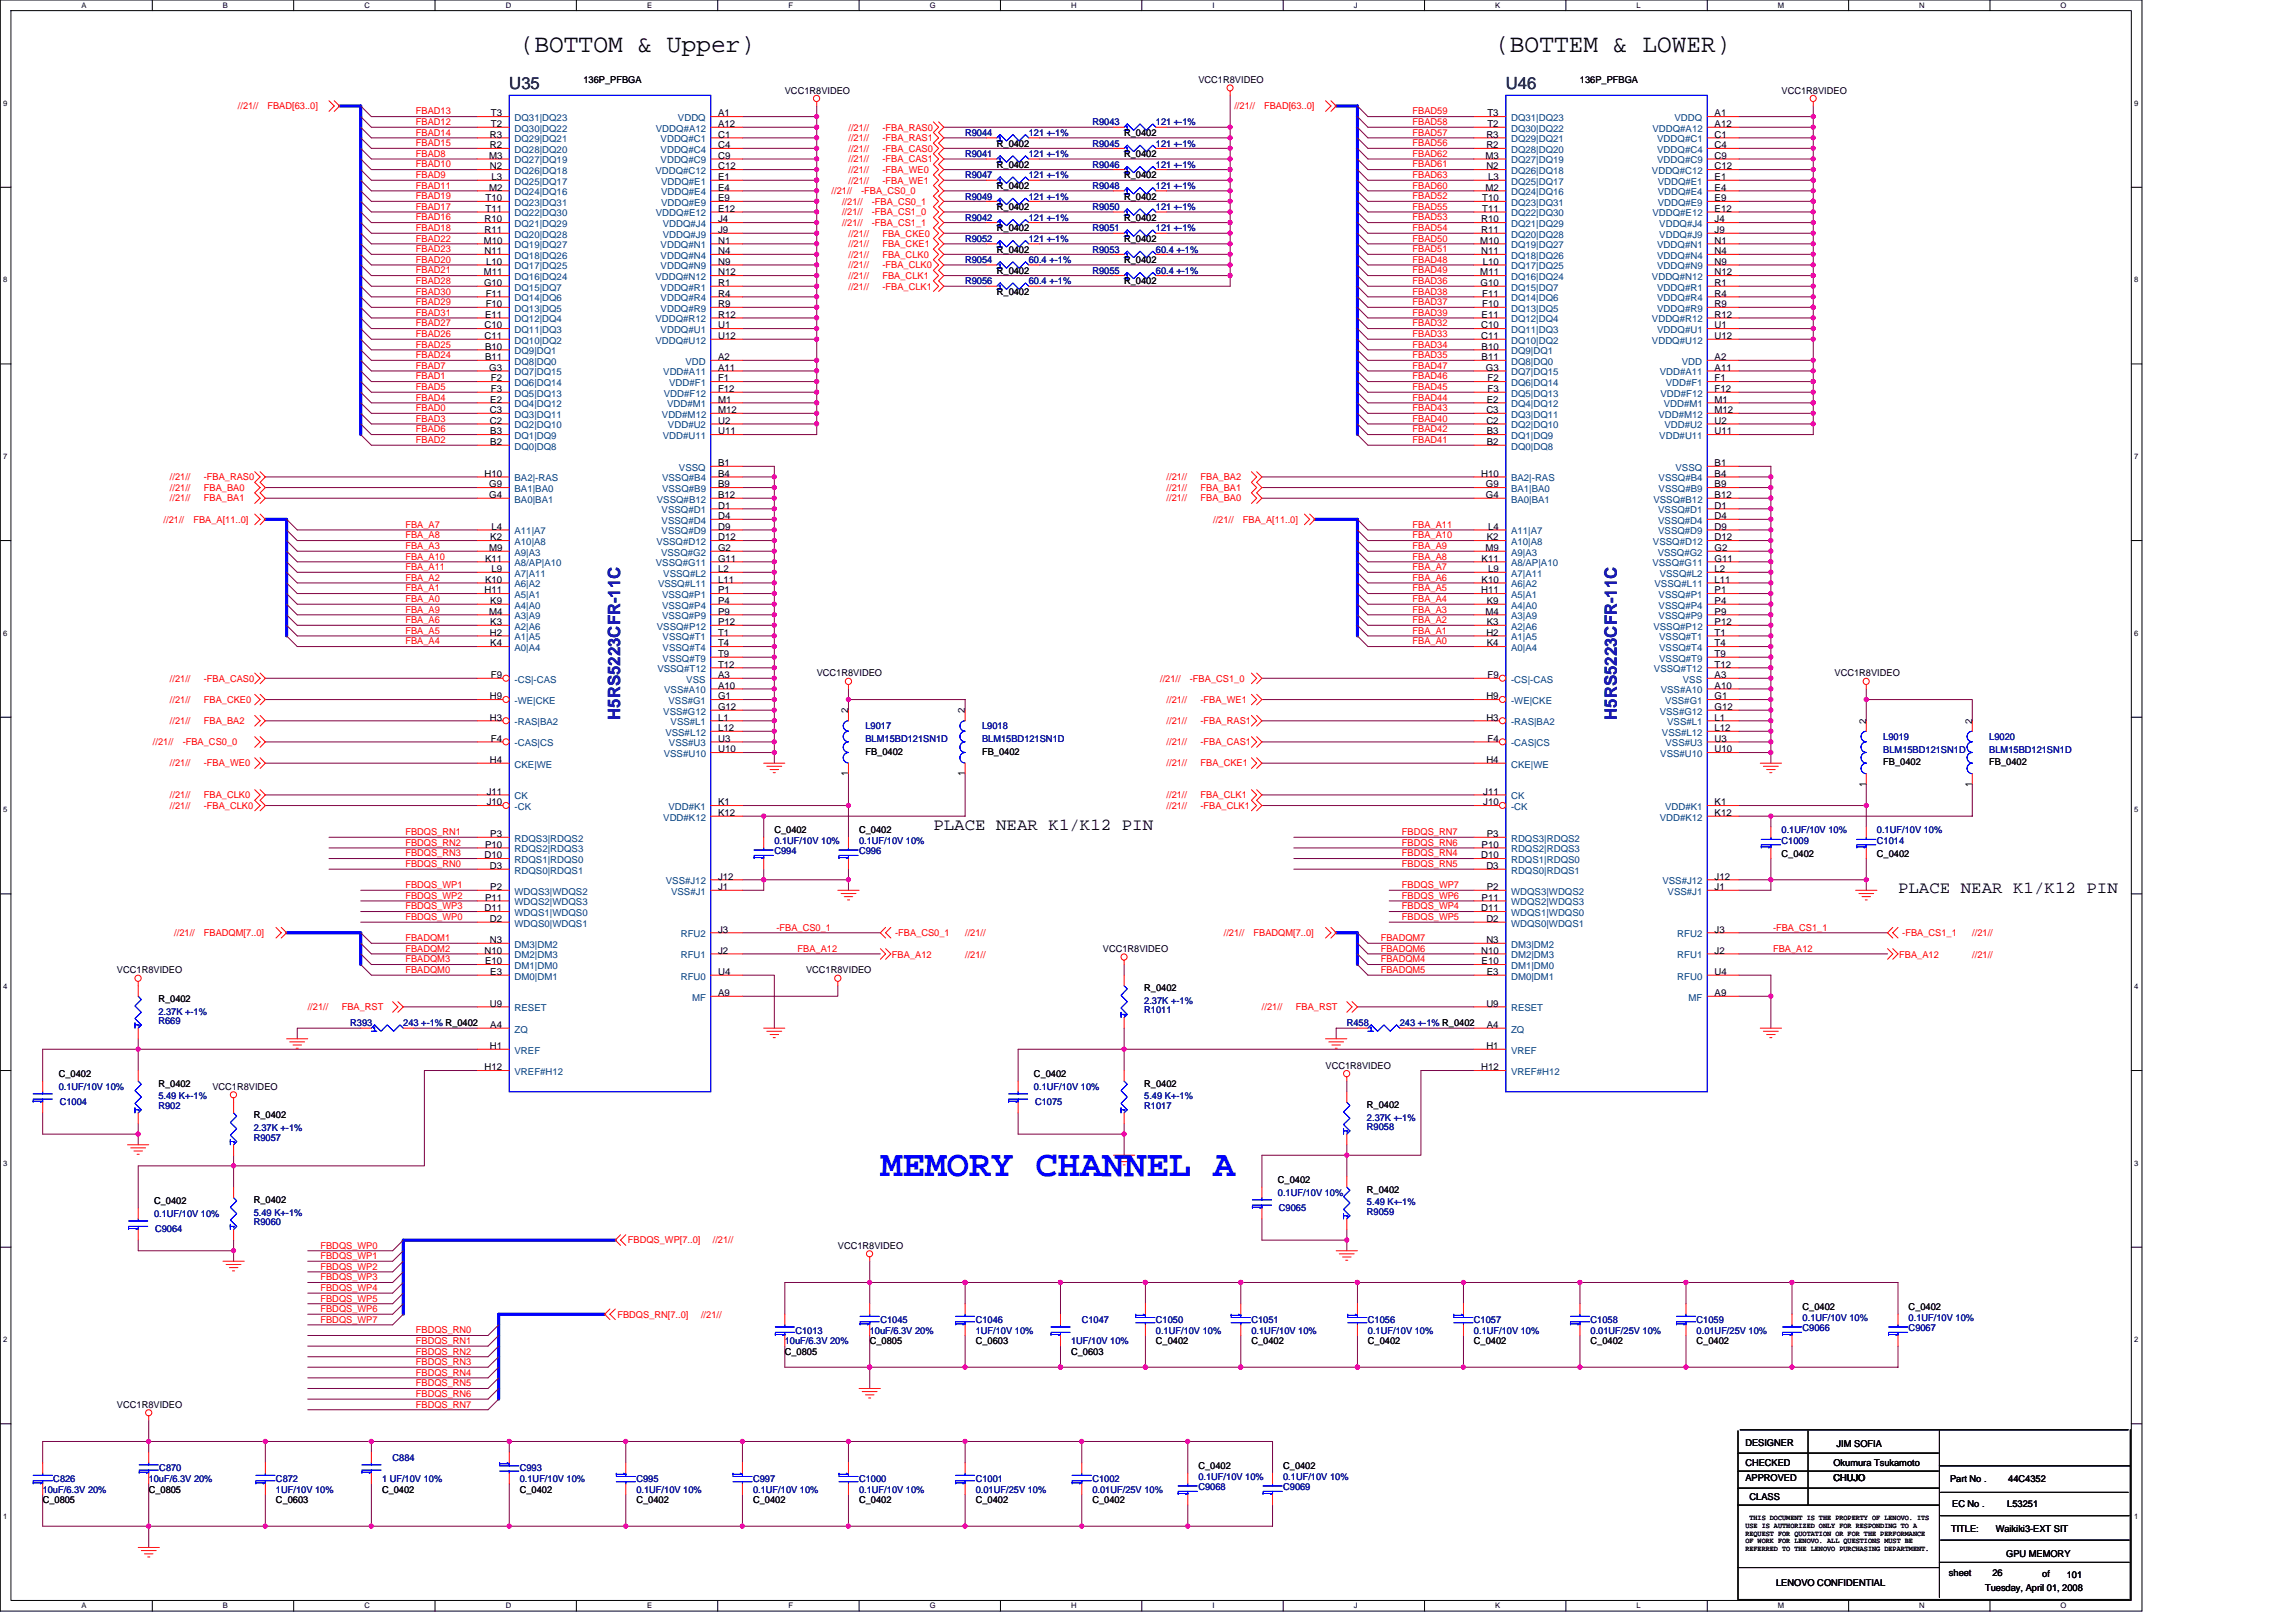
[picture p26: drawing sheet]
<svg xmlns="http://www.w3.org/2000/svg" width="297mm" height="210mm" viewBox="0 0 297 210" stroke-linecap="round" stroke-linejoin="round" font-family="sans-serif">
<defs><g id="words">
<text font-size="4.8" fill="#00f" x="113.9" y="152.1">MEMORY CHANNEL A</text>
<g font-size="3.3">
<text x="67.2" y="6.8">(BOTTOM &amp; Upper)</text>
<text x="193.4" y="6.8">(BOTTEM &amp; LOWER)</text>
</g>
<g font-size="2.2" fill="#004040">
<text x="65.9" y="11.6">U35</text>
<text x="194.8" y="11.6">U46</text>
</g>
<g font-size="2.2" fill="#000080">
<text x="80.2" y="93.1" transform="rotate(-90 80.2 93.1)">H5RS5223CFR-11C</text>
<text x="209.2" y="93.1" transform="rotate(-90 209.2 93.1)">H5RS5223CFR-11C</text>
</g>
<g font-size="2.2">
<text x="120.8" y="107.4">PLACE NEAR K1/K12 PIN</text>
<text x="245.6" y="115.6">PLACE NEAR K1/K12 PIN</text>
</g>
<g font-size="1.2">
<text x="75.5" y="10.7">136P_PFBGA</text>
<text x="155" y="10.7">VCC1R8VIDEO</text>
<text x="204.4" y="10.7">136P_PFBGA</text>
<text x="63.4" y="17.8">R3</text>
<text x="63.5" y="15.1">T3</text>
<text x="63.5" y="16.4">T2</text>
<text x="92.9" y="17.8">C1</text>
<text x="92.9" y="15.1">A1</text>
<text x="92.9" y="16.4">A12</text>
<text x="101.5" y="12.1">VCC1R8VIDEO</text>
<text x="145.4" y="17.6">R_0402</text>
<text x="192.3" y="17.8">R3</text>
<text x="192.4" y="15.1">T3</text>
<text x="192.4" y="16.4">T2</text>
<text x="221.8" y="16.4">A12</text>
<text x="221.8" y="17.8">C1</text>
<text x="221.8" y="15.1">A1</text>
<text x="230.5" y="12.1">VCC1R8VIDEO</text>
<text x="63.3" y="20.6">M3</text>
<text x="63.4" y="21.9">N2</text>
<text x="63.4" y="19.2">R2</text>
<text x="63.6" y="23.3">L3</text>
<text x="92.9" y="20.6">C9</text>
<text x="92.9" y="19.2">C4</text>
<text x="92.9" y="21.9">C12</text>
<text x="92.9" y="23.3">E1</text>
<text x="129" y="19">R_0402</text>
<text x="129" y="21.7">R_0402</text>
<text x="145.4" y="23.1">R_0402</text>
<text x="145.4" y="20.3">R_0402</text>
<text x="192.2" y="20.6">M3</text>
<text x="192.3" y="21.9">N2</text>
<text x="192.3" y="19.2">R2</text>
<text x="192.5" y="23.3">L3</text>
<text x="221.8" y="21.9">C12</text>
<text x="221.8" y="23.3">E1</text>
<text x="221.8" y="20.6">C9</text>
<text x="221.8" y="19.2">C4</text>
<text x="62.7" y="28.8">R10</text>
<text x="62.8" y="27.4">T11</text>
<text x="62.8" y="26">T10</text>
<text x="63.3" y="24.7">M2</text>
<text x="92.9" y="28.8">J4</text>
<text x="92.9" y="26">E9</text>
<text x="92.9" y="24.7">E4</text>
<text x="92.9" y="27.4">E12</text>
<text x="129" y="27.2">R_0402</text>
<text x="129" y="24.4">R_0402</text>
<text x="129" y="29.9">R_0402</text>
<text x="145.4" y="28.6">R_0402</text>
<text x="145.4" y="25.8">R_0402</text>
<text x="191.6" y="28.8">R10</text>
<text x="191.7" y="27.4">T11</text>
<text x="191.7" y="26">T10</text>
<text x="192.2" y="24.7">M2</text>
<text x="221.8" y="27.4">E12</text>
<text x="221.8" y="26">E9</text>
<text x="221.8" y="24.7">E4</text>
<text x="221.8" y="28.8">J4</text>
<text x="62.6" y="35.6">M11</text>
<text x="62.6" y="31.5">M10</text>
<text x="62.7" y="32.9">N11</text>
<text x="62.7" y="30.2">R11</text>
<text x="62.9" y="34.3">L10</text>
<text x="92.9" y="31.5">N1</text>
<text x="92.9" y="32.9">N4</text>
<text x="92.9" y="34.3">N9</text>
<text x="92.9" y="30.2">J9</text>
<text x="92.9" y="35.6">N12</text>
<text x="129" y="32.7">R_0402</text>
<text x="129" y="35.4">R_0402</text>
<text x="145.4" y="31.3">R_0402</text>
<text x="145.4" y="34">R_0402</text>
<text x="191.5" y="35.6">M11</text>
<text x="191.5" y="31.5">M10</text>
<text x="191.6" y="32.9">N11</text>
<text x="191.6" y="30.2">R11</text>
<text x="191.8" y="34.3">L10</text>
<text x="221.8" y="35.6">N12</text>
<text x="221.8" y="31.5">N1</text>
<text x="221.8" y="32.9">N4</text>
<text x="221.8" y="34.3">N9</text>
<text x="221.8" y="30.2">J9</text>
<text x="62.6" y="37">G10</text>
<text x="62.8" y="41.1">E11</text>
<text x="62.8" y="39.8">F10</text>
<text x="62.8" y="38.4">F11</text>
<text x="92.9" y="39.8">R9</text>
<text x="92.9" y="38.4">R4</text>
<text x="92.9" y="37">R1</text>
<text x="92.9" y="41.1">R12</text>
<text x="129" y="38.2">R_0402</text>
<text x="145.4" y="36.8">R_0402</text>
<text x="191.6" y="37">G10</text>
<text x="191.7" y="41.1">E11</text>
<text x="191.8" y="39.8">F10</text>
<text x="191.8" y="38.4">F11</text>
<text x="221.8" y="41.1">R12</text>
<text x="221.8" y="39.8">R9</text>
<text x="221.8" y="38.4">R4</text>
<text x="221.8" y="37">R1</text>
<text x="62.7" y="43.9">C11</text>
<text x="62.7" y="42.5">C10</text>
<text x="62.8" y="46.6">B11</text>
<text x="62.8" y="45.3">B10</text>
<text x="63.3" y="48">G3</text>
<text x="92.9" y="42.5">U1</text>
<text x="92.9" y="43.9">U12</text>
<text x="92.9" y="48">A11</text>
<text x="92.9" y="46.6">A2</text>
<text x="191.6" y="43.9">C11</text>
<text x="191.6" y="42.5">C10</text>
<text x="191.7" y="46.6">B11</text>
<text x="191.7" y="45.3">B10</text>
<text x="192.2" y="48">G3</text>
<text x="221.8" y="43.9">U12</text>
<text x="221.8" y="48">A11</text>
<text x="221.8" y="42.5">U1</text>
<text x="221.8" y="46.6">A2</text>
<text x="63.4" y="53.5">C3</text>
<text x="63.4" y="52.1">E2</text>
<text x="63.5" y="49.4">F2</text>
<text x="63.5" y="50.7">F3</text>
<text x="92.9" y="53.5">M12</text>
<text x="92.9" y="49.4">F1</text>
<text x="92.9" y="50.7">F12</text>
<text x="92.9" y="52.1">M1</text>
<text x="192.3" y="53.5">C3</text>
<text x="192.4" y="52.1">E2</text>
<text x="192.4" y="49.4">F2</text>
<text x="192.4" y="50.7">F3</text>
<text x="221.8" y="53.5">M12</text>
<text x="221.8" y="49.4">F1</text>
<text x="221.8" y="50.7">F12</text>
<text x="221.8" y="52.1">M1</text>
<text x="63.4" y="54.8">C2</text>
<text x="63.4" y="56.2">B3</text>
<text x="63.4" y="57.6">B2</text>
<text x="92.9" y="56.2">U11</text>
<text x="92.9" y="54.8">U2</text>
<text x="192.3" y="54.8">C2</text>
<text x="192.4" y="56.2">B3</text>
<text x="192.4" y="57.6">B2</text>
<text x="221.8" y="54.8">U2</text>
<text x="221.8" y="56.2">U11</text>
<text x="62.7" y="61.7">H10</text>
<text x="63.3" y="64.5">G4</text>
<text x="63.3" y="63.1">G9</text>
<text x="92.9" y="64.5">B12</text>
<text x="92.9" y="65.8">D1</text>
<text x="92.9" y="60.3">B1</text>
<text x="92.9" y="61.7">B4</text>
<text x="92.9" y="63.1">B9</text>
<text x="191.6" y="61.7">H10</text>
<text x="192.2" y="64.5">G4</text>
<text x="192.2" y="63.1">G9</text>
<text x="221.8" y="64.5">B12</text>
<text x="221.8" y="60.3">B1</text>
<text x="221.8" y="65.8">D1</text>
<text x="221.8" y="61.7">B4</text>
<text x="221.8" y="63.1">B9</text>
<text x="63.3" y="71.3">M9</text>
<text x="63.4" y="69.9">K2</text>
<text x="63.6" y="68.6">L4</text>
<text x="92.9" y="71.3">G2</text>
<text x="92.9" y="67.2">D4</text>
<text x="92.9" y="68.6">D9</text>
<text x="92.9" y="69.9">D12</text>
<text x="192.2" y="71.3">M9</text>
<text x="192.4" y="69.9">K2</text>
<text x="192.5" y="68.6">L4</text>
<text x="221.8" y="71.3">G2</text>
<text x="221.8" y="67.2">D4</text>
<text x="221.8" y="68.6">D9</text>
<text x="221.8" y="69.9">D12</text>
<text x="62.7" y="76.8">H11</text>
<text x="62.8" y="72.7">K11</text>
<text x="62.8" y="75.4">K10</text>
<text x="63.6" y="74">L9</text>
<text x="92.9" y="74">L2</text>
<text x="92.9" y="72.7">G11</text>
<text x="92.9" y="75.4">L11</text>
<text x="92.9" y="76.8">P1</text>
<text x="191.6" y="76.8">H11</text>
<text x="191.7" y="72.7">K11</text>
<text x="191.7" y="75.4">K10</text>
<text x="192.5" y="74">L9</text>
<text x="221.8" y="72.7">G11</text>
<text x="221.8" y="74">L2</text>
<text x="221.8" y="75.4">L11</text>
<text x="221.8" y="76.8">P1</text>
<text x="63.3" y="79.5">M4</text>
<text x="63.4" y="82.3">H2</text>
<text x="63.4" y="78.2">K9</text>
<text x="63.4" y="80.9">K3</text>
<text x="63.4" y="83.7">K4</text>
<text x="92.9" y="80.9">P12</text>
<text x="92.9" y="82.3">T1</text>
<text x="92.9" y="83.7">T4</text>
<text x="92.9" y="78.2">P4</text>
<text x="92.9" y="79.5">P9</text>
<text x="192.2" y="79.5">M4</text>
<text x="192.3" y="82.3">H2</text>
<text x="192.4" y="78.2">K9</text>
<text x="192.4" y="80.9">K3</text>
<text x="192.4" y="83.7">K4</text>
<text x="221.8" y="80.9">P12</text>
<text x="221.8" y="82.3">T1</text>
<text x="221.8" y="83.7">T4</text>
<text x="221.8" y="78.2">P4</text>
<text x="221.8" y="79.5">P9</text>
<text x="63.5" y="87.8">F9</text>
<text x="92.9" y="89.1">A10</text>
<text x="92.9" y="85">T9</text>
<text x="92.9" y="86.4">T12</text>
<text x="92.9" y="87.8">A3</text>
<text x="105.7" y="87.5">VCC1R8VIDEO</text>
<text x="192.4" y="87.8">F9</text>
<text x="221.8" y="85">T9</text>
<text x="221.8" y="86.4">T12</text>
<text x="221.8" y="87.8">A3</text>
<text x="221.8" y="89.1">A10</text>
<text x="237.3" y="87.5">VCC1R8VIDEO</text>
<text x="63.4" y="90.5">H9</text>
<text x="63.4" y="93.3">H3</text>
<text x="63.5" y="96">F4</text>
<text x="92.9" y="90.5">G1</text>
<text x="92.9" y="93.3">L1</text>
<text x="92.9" y="91.9">G12</text>
<text x="92.9" y="94.6">L12</text>
<text x="92.9" y="96">U3</text>
<text x="109.7" y="92.3" transform="rotate(-90 109.7 92.3)">2</text>
<text x="124.8" y="92.3" transform="rotate(-90 124.8 92.3)">2</text>
<text x="192.3" y="90.5">H9</text>
<text x="192.3" y="93.3">H3</text>
<text x="192.4" y="96">F4</text>
<text x="221.8" y="90.5">G1</text>
<text x="221.8" y="93.3">L1</text>
<text x="221.8" y="91.9">G12</text>
<text x="221.8" y="94.6">L12</text>
<text x="221.8" y="96">U3</text>
<text x="241.4" y="93.7" transform="rotate(-90 241.4 93.7)">2</text>
<text x="255.1" y="93.7" transform="rotate(-90 255.1 93.7)">2</text>
<text x="63.4" y="98.7">H4</text>
<text x="92.9" y="97.4">U10</text>
<text x="109.7" y="100.4" transform="rotate(-90 109.7 100.4)">1</text>
<text x="112" y="97.7">FB_0402</text>
<text x="124.8" y="100.4" transform="rotate(-90 124.8 100.4)">1</text>
<text x="127.1" y="97.7">FB_0402</text>
<text x="192.3" y="98.7">H4</text>
<text x="221.8" y="97.4">U10</text>
<text x="241.4" y="101.8" transform="rotate(-90 241.4 101.8)">1</text>
<text x="243.6" y="99.1">FB_0402</text>
<text x="255.1" y="101.8" transform="rotate(-90 255.1 101.8)">1</text>
<text x="257.4" y="99.1">FB_0402</text>
<text x="63" y="102.8">J11</text>
<text x="63" y="104.2">J10</text>
<text x="92.9" y="104.2">K1</text>
<text x="92.9" y="105.6">K12</text>
<text x="100.2" y="107.8">C_0402</text>
<text x="111.1" y="107.8">C_0402</text>
<text x="191.9" y="102.8">J11</text>
<text x="191.9" y="104.2">J10</text>
<text x="221.8" y="104.2">K1</text>
<text x="221.8" y="105.6">K12</text>
<text x="62.7" y="111.1">D10</text>
<text x="62.8" y="109.7">P10</text>
<text x="63.4" y="112.5">D3</text>
<text x="63.4" y="108.3">P3</text>
<text x="92.9" y="113.8">J12</text>
<text x="191.6" y="111.1">D10</text>
<text x="191.7" y="109.7">P10</text>
<text x="192.3" y="112.5">D3</text>
<text x="192.4" y="108.3">P3</text>
<text x="221.8" y="113.8">J12</text>
<text x="230.5" y="110.8">C_0402</text>
<text x="242.8" y="110.8">C_0402</text>
<text x="62.7" y="117.9">D11</text>
<text x="62.8" y="116.6">P11</text>
<text x="63.4" y="119.3">D2</text>
<text x="63.4" y="115.2">P2</text>
<text x="92.9" y="115.2">J1</text>
<text x="191.6" y="117.9">D11</text>
<text x="191.7" y="116.6">P11</text>
<text x="192.3" y="119.3">D2</text>
<text x="192.4" y="115.2">P2</text>
<text x="221.8" y="115.2">J1</text>
<text x="15.1" y="125.9">VCC1R8VIDEO</text>
<text x="62.7" y="123.4">N10</text>
<text x="62.8" y="124.8">E10</text>
<text x="63.4" y="122">N3</text>
<text x="92.9" y="120.7">J3</text>
<text x="92.9" y="123.4">J2</text>
<text x="104.3" y="125.9">VCC1R8VIDEO</text>
<text x="142.7" y="123.2">VCC1R8VIDEO</text>
<text x="191.6" y="123.4">N10</text>
<text x="191.7" y="124.8">E10</text>
<text x="192.3" y="122">N3</text>
<text x="221.8" y="120.7">J3</text>
<text x="221.8" y="123.4">J2</text>
<text x="20.5" y="129.6">R_0402</text>
<text x="63.4" y="130.3">U9</text>
<text x="63.4" y="126.2">E3</text>
<text x="92.9" y="126.2">U4</text>
<text x="92.9" y="128.9">A9</text>
<text x="148" y="128.3">R_0402</text>
<text x="192.3" y="130.3">U9</text>
<text x="192.4" y="126.2">E3</text>
<text x="221.8" y="126.2">U4</text>
<text x="221.8" y="128.9">A9</text>
<text x="63.4" y="135.8">H1</text>
<text x="63.4" y="133">A4</text>
<text x="192.3" y="135.8">H1</text>
<text x="192.4" y="133">A4</text>
<text x="7.6" y="139.4">C_0402</text>
<text x="20.5" y="140.6">R_0402</text>
<text x="27.5" y="141">VCC1R8VIDEO</text>
<text x="62.7" y="138.5">H12</text>
<text x="133.8" y="139.4">C_0402</text>
<text x="148" y="140.6">R_0402</text>
<text x="171.5" y="138.3">VCC1R8VIDEO</text>
<text x="176.8" y="143.4">R_0402</text>
<text x="191.6" y="138.5">H12</text>
<text x="32.8" y="144.7">R_0402</text>
<text x="19.9" y="155.9">C_0402</text>
<text x="32.8" y="155.7">R_0402</text>
<text x="165.3" y="153.1">C_0402</text>
<text x="176.8" y="154.3">R_0402</text>
<text x="108.4" y="161.6">VCC1R8VIDEO</text>
<text x="112.5" y="173.9">C_0805</text>
<text x="126.2" y="173.9">C_0603</text>
<text x="149.5" y="173.9">C_0402</text>
<text x="161.9" y="173.9">C_0402</text>
<text x="177" y="173.9">C_0402</text>
<text x="190.7" y="173.9">C_0402</text>
<text x="205.8" y="173.9">C_0402</text>
<text x="219.5" y="173.9">C_0402</text>
<text x="233.2" y="169.6">C_0402</text>
<text x="246.9" y="169.6">C_0402</text>
<text x="101.5" y="175.3">C_0805</text>
<text x="138.6" y="175.3">C_0603</text>
<text x="15.1" y="182.2">VCC1R8VIDEO</text>
<text x="155" y="190.1">C_0402</text>
<text x="166" y="190.1">C_0402</text>
<text x="225.8" y="187.1">DESIGNER</text>
<text x="225.8" y="189.7">CHECKED</text>
<text x="225.8" y="191.6">APPROVED</text>
<text x="237.2" y="191.6">CHUJO</text>
<text x="237.2" y="189.7">Okumura Tsukamoto</text>
<text x="237.6" y="187.3">JIM SOFIA</text>
<text x="252.3" y="191.8">Part No .</text>
<text x="259.8" y="191.8">44C4352</text>
<text x="5.5" y="194.5">C_0805</text>
<text x="19.2" y="193.1">C_0805</text>
<text x="35.7" y="194.5">C_0603</text>
<text x="49.4" y="193.1">C_0402</text>
<text x="67.2" y="193.1">C_0402</text>
<text x="82.3" y="194.5">C_0402</text>
<text x="97.4" y="194.5">C_0402</text>
<text x="111.1" y="194.5">C_0402</text>
<text x="126.2" y="194.5">C_0402</text>
<text x="141.3" y="194.5">C_0402</text>
<text x="226.4" y="194.1">CLASS</text>
<text x="252.6" y="195.1">EC No .</text>
<text x="259.7" y="195.1">L53251</text>
<text x="252.1" y="204">sheet</text>
<text x="252.4" y="198.2">TITLE:</text>
<text x="257.8" y="204">26</text>
<text x="258.2" y="198.2">Waikiki3-EXT SIT</text>
<text x="259.5" y="201.5">GPU MEMORY</text>
<text x="229.8" y="205.2">LENOVO CONFIDENTIAL</text>
<text x="256.8" y="205.9">Tuesday, April 01, 2008</text>
<text x="264.2" y="204.1">of</text>
<text x="267.4" y="204.3">101</text>
</g>
<g font-size="1.2" fill="#f00">
<text x="30.8" y="14.2">//21//</text>
<text x="34.6" y="14.2">FBAD[63..0]</text>
<text x="53.8" y="16.2">FBAD12</text>
<text x="53.8" y="17.6">FBAD14</text>
<text x="53.8" y="14.8">FBAD13</text>
<text x="109.8" y="16.9">//21//</text>
<text x="114.2" y="16.9">-FBA_RAS0</text>
<text x="159.7" y="14.2">//21//</text>
<text x="163.5" y="14.2">FBAD[63..0]</text>
<text x="182.7" y="14.8">FBAD59</text>
<text x="182.7" y="16.2">FBAD58</text>
<text x="182.7" y="17.6">FBAD57</text>
<text x="53.8" y="21.7">FBAD10</text>
<text x="53.8" y="18.9">FBAD15</text>
<text x="53.8" y="20.3">FBAD8</text>
<text x="53.8" y="23.1">FBAD9</text>
<text x="109.8" y="21">//21//</text>
<text x="109.8" y="23.7">//21//</text>
<text x="109.8" y="18.3">//21//</text>
<text x="109.8" y="22.4">//21//</text>
<text x="109.8" y="19.6">//21//</text>
<text x="114.2" y="21">-FBA_CAS1</text>
<text x="114.2" y="23.7">-FBA_WE1</text>
<text x="114.2" y="18.3">-FBA_RAS1</text>
<text x="114.2" y="22.4">-FBA_WE0</text>
<text x="114.2" y="19.6">-FBA_CAS0</text>
<text x="182.7" y="18.9">FBAD56</text>
<text x="182.7" y="20.3">FBAD62</text>
<text x="182.7" y="23.1">FBAD63</text>
<text x="182.7" y="21.7">FBAD61</text>
<text x="53.8" y="25.8">FBAD19</text>
<text x="53.8" y="27.2">FBAD17</text>
<text x="53.8" y="29.9">FBAD18</text>
<text x="53.8" y="28.5">FBAD16</text>
<text x="53.8" y="24.4">FBAD11</text>
<text x="107.6" y="25.1">//21//</text>
<text x="108.9" y="27.9">//21//</text>
<text x="108.9" y="26.5">//21//</text>
<text x="108.9" y="29.3">//21//</text>
<text x="111.4" y="25.1">-FBA_CS0_0</text>
<text x="112.8" y="27.9">-FBA_CS1_0</text>
<text x="112.8" y="26.5">-FBA_CS0_1</text>
<text x="112.8" y="29.3">-FBA_CS1_1</text>
<text x="182.7" y="25.8">FBAD52</text>
<text x="182.7" y="24.4">FBAD60</text>
<text x="182.7" y="27.2">FBAD55</text>
<text x="182.7" y="29.9">FBAD54</text>
<text x="182.7" y="28.5">FBAD53</text>
<text x="53.8" y="34">FBAD20</text>
<text x="53.8" y="31.3">FBAD22</text>
<text x="53.8" y="32.6">FBAD23</text>
<text x="53.8" y="35.4">FBAD21</text>
<text x="109.8" y="32">//21//</text>
<text x="109.8" y="30.6">//21//</text>
<text x="109.8" y="33.4">//21//</text>
<text x="109.8" y="34.7">//21//</text>
<text x="114.2" y="32">FBA_CKE1</text>
<text x="114.2" y="30.6">FBA_CKE0</text>
<text x="114.2" y="33.4">FBA_CLK0</text>
<text x="114.2" y="34.7">-FBA_CLK0</text>
<text x="182.7" y="34">FBAD48</text>
<text x="182.7" y="31.3">FBAD50</text>
<text x="182.7" y="32.6">FBAD51</text>
<text x="182.7" y="35.4">FBAD49</text>
<text x="53.8" y="39.5">FBAD29</text>
<text x="53.8" y="38.1">FBAD30</text>
<text x="53.8" y="40.9">FBAD31</text>
<text x="53.8" y="36.8">FBAD28</text>
<text x="109.8" y="36.1">//21//</text>
<text x="109.8" y="37.5">//21//</text>
<text x="114.2" y="36.1">FBA_CLK1</text>
<text x="114.2" y="37.5">-FBA_CLK1</text>
<text x="182.7" y="39.5">FBAD37</text>
<text x="182.7" y="38.1">FBAD38</text>
<text x="182.7" y="40.9">FBAD39</text>
<text x="182.7" y="36.8">FBAD36</text>
<text x="53.8" y="46.4">FBAD24</text>
<text x="53.8" y="45">FBAD25</text>
<text x="53.8" y="43.6">FBAD26</text>
<text x="53.8" y="42.2">FBAD27</text>
<text x="53.8" y="47.7">FBAD7</text>
<text x="182.7" y="46.4">FBAD35</text>
<text x="182.7" y="45">FBAD34</text>
<text x="182.7" y="47.7">FBAD47</text>
<text x="182.7" y="43.6">FBAD33</text>
<text x="182.7" y="42.2">FBAD32</text>
<text x="53.8" y="53.2">FBAD0</text>
<text x="53.8" y="51.9">FBAD4</text>
<text x="53.8" y="49.1">FBAD1</text>
<text x="53.8" y="50.5">FBAD5</text>
<text x="182.7" y="49.1">FBAD46</text>
<text x="182.7" y="53.2">FBAD43</text>
<text x="182.7" y="51.9">FBAD44</text>
<text x="182.7" y="50.5">FBAD45</text>
<text x="53.8" y="56">FBAD6</text>
<text x="53.8" y="54.6">FBAD3</text>
<text x="53.8" y="57.3">FBAD2</text>
<text x="182.7" y="54.6">FBAD40</text>
<text x="182.7" y="56">FBAD42</text>
<text x="182.7" y="57.3">FBAD41</text>
<text x="22" y="62.2">//21//</text>
<text x="22" y="64.9">//21//</text>
<text x="22" y="63.5">//21//</text>
<text x="26.4" y="62.2">-FBA_RAS0</text>
<text x="26.4" y="64.9">FBA_BA1</text>
<text x="26.4" y="63.5">FBA_BA0</text>
<text x="150.9" y="64.9">//21//</text>
<text x="150.9" y="62.2">//21//</text>
<text x="150.9" y="63.5">//21//</text>
<text x="155.3" y="64.9">FBA_BA0</text>
<text x="155.3" y="62.2">FBA_BA2</text>
<text x="155.3" y="63.5">FBA_BA1</text>
<text x="21.2" y="67.6">//21//</text>
<text x="25" y="67.6">FBA_A[11..0]</text>
<text x="52.4" y="69.7">FBA_A8</text>
<text x="52.4" y="68.3">FBA_A7</text>
<text x="52.4" y="71.1">FBA_A3</text>
<text x="156.9" y="67.6">//21//</text>
<text x="160.8" y="67.6">FBA_A[11..0]</text>
<text x="182.7" y="69.7">FBA_A10</text>
<text x="182.7" y="68.3">FBA_A11</text>
<text x="182.7" y="71.1">FBA_A9</text>
<text x="52.4" y="75.2">FBA_A2</text>
<text x="52.4" y="76.5">FBA_A1</text>
<text x="52.4" y="72.4">FBA_A10</text>
<text x="52.4" y="77.9">FBA_A0</text>
<text x="52.4" y="73.8">FBA_A11</text>
<text x="182.7" y="75.2">FBA_A6</text>
<text x="182.7" y="72.4">FBA_A8</text>
<text x="182.7" y="73.8">FBA_A7</text>
<text x="182.7" y="76.5">FBA_A5</text>
<text x="182.7" y="77.9">FBA_A4</text>
<text x="52.4" y="83.4">FBA_A4</text>
<text x="52.4" y="80.6">FBA_A6</text>
<text x="52.4" y="82">FBA_A5</text>
<text x="52.4" y="79.3">FBA_A9</text>
<text x="182.7" y="83.4">FBA_A0</text>
<text x="182.7" y="82">FBA_A1</text>
<text x="182.7" y="80.6">FBA_A2</text>
<text x="182.7" y="79.3">FBA_A3</text>
<text x="22" y="88.2">//21//</text>
<text x="26.4" y="88.2">-FBA_CAS0</text>
<text x="150.1" y="88.2">//21//</text>
<text x="153.9" y="88.2">-FBA_CS1_0</text>
<text x="22" y="93.7">//21//</text>
<text x="22" y="91">//21//</text>
<text x="26.4" y="93.7">FBA_BA2</text>
<text x="26.4" y="91">FBA_CKE0</text>
<text x="150.9" y="91">//21//</text>
<text x="150.9" y="93.7">//21//</text>
<text x="155.3" y="91">-FBA_WE1</text>
<text x="155.3" y="93.7">-FBA_RAS1</text>
<text x="19.8" y="96.5">//21//</text>
<text x="22" y="99.2">//21//</text>
<text x="23.6" y="96.5">-FBA_CS0_0</text>
<text x="26.4" y="99.2">-FBA_WE0</text>
<text x="150.9" y="96.5">//21//</text>
<text x="150.9" y="99.2">//21//</text>
<text x="155.3" y="96.5">-FBA_CAS1</text>
<text x="155.3" y="99.2">FBA_CKE1</text>
<text x="22" y="103.3">//21//</text>
<text x="22" y="104.7">//21//</text>
<text x="26.4" y="103.3">FBA_CLK0</text>
<text x="26.4" y="104.7">-FBA_CLK0</text>
<text x="150.9" y="103.3">//21//</text>
<text x="150.9" y="104.7">//21//</text>
<text x="155.3" y="103.3">FBA_CLK1</text>
<text x="155.3" y="104.7">-FBA_CLK1</text>
<text x="52.4" y="110.8">FBDQS_RN3</text>
<text x="52.4" y="112.2">FBDQS_RN0</text>
<text x="52.4" y="108.1">FBDQS_RN1</text>
<text x="52.4" y="109.5">FBDQS_RN2</text>
<text x="181.4" y="110.8">FBDQS_RN4</text>
<text x="181.4" y="108.1">FBDQS_RN7</text>
<text x="181.4" y="109.5">FBDQS_RN6</text>
<text x="181.4" y="112.2">FBDQS_RN5</text>
<text x="52.4" y="116.3">FBDQS_WP2</text>
<text x="52.4" y="114.9">FBDQS_WP1</text>
<text x="52.4" y="119.1">FBDQS_WP0</text>
<text x="52.4" y="117.7">FBDQS_WP3</text>
<text x="181.4" y="116.3">FBDQS_WP6</text>
<text x="181.4" y="119.1">FBDQS_WP5</text>
<text x="181.4" y="114.9">FBDQS_WP7</text>
<text x="181.4" y="117.7">FBDQS_WP4</text>
<text x="22.5" y="121.1">//21//</text>
<text x="26.4" y="121.1">FBADQM[7..0]</text>
<text x="52.4" y="123.2">FBADQM2</text>
<text x="52.4" y="125.9">FBADQM0</text>
<text x="52.4" y="124.5">FBADQM3</text>
<text x="52.4" y="121.8">FBADQM1</text>
<text x="100.5" y="120.4">-FBA_CS0_1</text>
<text x="103.2" y="123.2">FBA_A12</text>
<text x="115.4" y="124">FBA_A12</text>
<text x="115.8" y="121.1">-FBA_CS0_1</text>
<text x="124.9" y="121.1">//21//</text>
<text x="124.9" y="124">//21//</text>
<text x="158.3" y="121.1">//21//</text>
<text x="162.2" y="121.1">FBADQM[7..0]</text>
<text x="178.6" y="123.2">FBADQM6</text>
<text x="178.6" y="125.9">FBADQM5</text>
<text x="178.6" y="124.5">FBADQM4</text>
<text x="178.6" y="121.8">FBADQM7</text>
<text x="229.4" y="120.4">-FBA_CS1_1</text>
<text x="229.4" y="123.2">FBA_A12</text>
<text x="245.7" y="124">FBA_A12</text>
<text x="246.1" y="121.1">-FBA_CS1_1</text>
<text x="255.2" y="121.1">//21//</text>
<text x="255.2" y="124">//21//</text>
<text x="39.8" y="130.7">//21//</text>
<text x="44.2" y="130.7">FBA_RST</text>
<text x="163.3" y="130.7">//21//</text>
<text x="167.7" y="130.7">FBA_RST</text>
<text x="41.5" y="161.6">FBDQS_WP0</text>
<text x="81.2" y="160.9">FBDQS_WP[7..0]</text>
<text x="92.2" y="160.9">//21//</text>
<text x="41.5" y="167.1">FBDQS_WP4</text>
<text x="41.5" y="165.7">FBDQS_WP3</text>
<text x="41.5" y="164.3">FBDQS_WP2</text>
<text x="41.5" y="162.9">FBDQS_WP1</text>
<text x="41.5" y="171.2">FBDQS_WP7</text>
<text x="41.5" y="169.8">FBDQS_WP6</text>
<text x="41.5" y="168.4">FBDQS_WP5</text>
<text x="53.8" y="173.9">FBDQS_RN1</text>
<text x="53.8" y="172.6">FBDQS_RN0</text>
<text x="79.9" y="170.5">FBDQS_RN[7..0]</text>
<text x="90.7" y="170.5">//21//</text>
<text x="53.8" y="179.4">FBDQS_RN5</text>
<text x="53.8" y="178">FBDQS_RN4</text>
<text x="53.8" y="176.7">FBDQS_RN3</text>
<text x="53.8" y="175.3">FBDQS_RN2</text>
<text x="53.8" y="182.2">FBDQS_RN7</text>
<text x="53.8" y="180.8">FBDQS_RN6</text>
</g>
<g font-size="1.2" fill="#004080">
<text x="66.6" y="15.7">DQ31|DQ23</text>
<text x="66.6" y="17">DQ30|DQ22</text>
<text x="84.9" y="17">VDDQ#A12</text>
<text x="87.7" y="15.7">VDDQ</text>
<text x="195.5" y="15.7">DQ31|DQ23</text>
<text x="195.5" y="17">DQ30|DQ22</text>
<text x="213.8" y="17">VDDQ#A12</text>
<text x="216.6" y="15.7">VDDQ</text>
<text x="66.6" y="21.1">DQ27|DQ19</text>
<text x="66.6" y="22.5">DQ26|DQ18</text>
<text x="66.6" y="23.9">DQ25|DQ17</text>
<text x="66.6" y="19.8">DQ28|DQ20</text>
<text x="66.6" y="18.4">DQ29|DQ21</text>
<text x="84.8" y="22.5">VDDQ#C12</text>
<text x="85.5" y="21.1">VDDQ#C9</text>
<text x="85.5" y="18.4">VDDQ#C1</text>
<text x="85.5" y="19.8">VDDQ#C4</text>
<text x="85.5" y="23.9">VDDQ#E1</text>
<text x="195.5" y="21.1">DQ27|DQ19</text>
<text x="195.5" y="22.5">DQ26|DQ18</text>
<text x="195.5" y="23.9">DQ25|DQ17</text>
<text x="195.5" y="19.8">DQ28|DQ20</text>
<text x="195.5" y="18.4">DQ29|DQ21</text>
<text x="213.7" y="22.5">VDDQ#C12</text>
<text x="214.4" y="21.1">VDDQ#C9</text>
<text x="214.4" y="18.4">VDDQ#C1</text>
<text x="214.4" y="19.8">VDDQ#C4</text>
<text x="214.5" y="23.9">VDDQ#E1</text>
<text x="66.6" y="28">DQ22|DQ30</text>
<text x="66.6" y="29.4">DQ21|DQ29</text>
<text x="66.6" y="26.6">DQ23|DQ31</text>
<text x="66.6" y="25.3">DQ24|DQ16</text>
<text x="84.9" y="28">VDDQ#E12</text>
<text x="85.5" y="26.6">VDDQ#E9</text>
<text x="85.5" y="25.3">VDDQ#E4</text>
<text x="85.7" y="29.4">VDDQ#J4</text>
<text x="195.5" y="28">DQ22|DQ30</text>
<text x="195.5" y="29.4">DQ21|DQ29</text>
<text x="195.5" y="26.6">DQ23|DQ31</text>
<text x="195.5" y="25.3">DQ24|DQ16</text>
<text x="213.8" y="28">VDDQ#E12</text>
<text x="214.5" y="26.6">VDDQ#E9</text>
<text x="214.5" y="25.3">VDDQ#E4</text>
<text x="214.7" y="29.4">VDDQ#J4</text>
<text x="66.6" y="34.9">DQ17|DQ25</text>
<text x="66.6" y="32.1">DQ19|DQ27</text>
<text x="66.6" y="33.5">DQ18|DQ26</text>
<text x="66.6" y="30.8">DQ20|DQ28</text>
<text x="85.5" y="32.1">VDDQ#N1</text>
<text x="85.5" y="33.5">VDDQ#N4</text>
<text x="85.5" y="34.9">VDDQ#N9</text>
<text x="85.7" y="30.8">VDDQ#J9</text>
<text x="195.5" y="34.9">DQ17|DQ25</text>
<text x="195.5" y="32.1">DQ19|DQ27</text>
<text x="195.5" y="33.5">DQ18|DQ26</text>
<text x="195.5" y="30.8">DQ20|DQ28</text>
<text x="214.4" y="32.1">VDDQ#N1</text>
<text x="214.4" y="33.5">VDDQ#N4</text>
<text x="214.4" y="34.9">VDDQ#N9</text>
<text x="214.7" y="30.8">VDDQ#J9</text>
<text x="66.6" y="37.6">DQ15|DQ7</text>
<text x="66.6" y="36.2">DQ16|DQ24</text>
<text x="66.6" y="40.3">DQ13|DQ5</text>
<text x="66.6" y="39">DQ14|DQ6</text>
<text x="66.6" y="41.7">DQ12|DQ4</text>
<text x="84.8" y="41.7">VDDQ#R12</text>
<text x="84.8" y="36.2">VDDQ#N12</text>
<text x="85.5" y="40.3">VDDQ#R9</text>
<text x="85.5" y="39">VDDQ#R4</text>
<text x="85.5" y="37.6">VDDQ#R1</text>
<text x="195.5" y="37.6">DQ15|DQ7</text>
<text x="195.5" y="36.2">DQ16|DQ24</text>
<text x="195.5" y="40.3">DQ13|DQ5</text>
<text x="195.5" y="39">DQ14|DQ6</text>
<text x="195.5" y="41.7">DQ12|DQ4</text>
<text x="213.7" y="41.7">VDDQ#R12</text>
<text x="213.7" y="36.2">VDDQ#N12</text>
<text x="214.4" y="40.3">VDDQ#R9</text>
<text x="214.4" y="39">VDDQ#R4</text>
<text x="214.4" y="37.6">VDDQ#R1</text>
<text x="66.6" y="44.5">DQ10|DQ2</text>
<text x="66.6" y="47.2">DQ8|DQ0</text>
<text x="66.6" y="45.8">DQ9|DQ1</text>
<text x="66.6" y="43.1">DQ11|DQ3</text>
<text x="84.8" y="44.5">VDDQ#U12</text>
<text x="85.5" y="43.1">VDDQ#U1</text>
<text x="88.7" y="47.2">VDD</text>
<text x="195.5" y="44.5">DQ10|DQ2</text>
<text x="195.5" y="47.2">DQ8|DQ0</text>
<text x="195.5" y="45.8">DQ9|DQ1</text>
<text x="195.5" y="43.1">DQ11|DQ3</text>
<text x="213.7" y="44.5">VDDQ#U12</text>
<text x="214.4" y="43.1">VDDQ#U1</text>
<text x="217.6" y="47.2">VDD</text>
<text x="66.6" y="50">DQ6|DQ14</text>
<text x="66.6" y="48.6">DQ7|DQ15</text>
<text x="66.6" y="51.3">DQ5|DQ13</text>
<text x="66.6" y="52.7">DQ4|DQ12</text>
<text x="85.8" y="48.6">VDD#A11</text>
<text x="85.9" y="51.3">VDD#F12</text>
<text x="86.3" y="52.7">VDD#M1</text>
<text x="86.6" y="50">VDD#F1</text>
<text x="195.5" y="50">DQ6|DQ14</text>
<text x="195.5" y="48.6">DQ7|DQ15</text>
<text x="195.5" y="51.3">DQ5|DQ13</text>
<text x="195.5" y="52.7">DQ4|DQ12</text>
<text x="214.7" y="48.6">VDD#A11</text>
<text x="214.8" y="51.3">VDD#F12</text>
<text x="215.2" y="52.7">VDD#M1</text>
<text x="215.5" y="50">VDD#F1</text>
<text x="66.6" y="56.8">DQ1|DQ9</text>
<text x="66.6" y="55.4">DQ2|DQ10</text>
<text x="66.6" y="58.2">DQ0|DQ8</text>
<text x="66.6" y="54.1">DQ3|DQ11</text>
<text x="85.6" y="54.1">VDD#M12</text>
<text x="85.7" y="56.8">VDD#U11</text>
<text x="86.4" y="55.4">VDD#U2</text>
<text x="195.5" y="56.8">DQ1|DQ9</text>
<text x="195.5" y="55.4">DQ2|DQ10</text>
<text x="195.5" y="58.2">DQ0|DQ8</text>
<text x="195.5" y="54.1">DQ3|DQ11</text>
<text x="214.6" y="54.1">VDD#M12</text>
<text x="214.7" y="56.8">VDD#U11</text>
<text x="215.3" y="55.4">VDD#U2</text>
<text x="66.6" y="62.3">BA2|-RAS</text>
<text x="66.6" y="65">BA0|BA1</text>
<text x="66.6" y="63.7">BA1|BA0</text>
<text x="85" y="65">VSSQ#B12</text>
<text x="85.7" y="62.3">VSSQ#B4</text>
<text x="85.7" y="63.7">VSSQ#B9</text>
<text x="87.8" y="60.9">VSSQ</text>
<text x="195.5" y="62.3">BA2|-RAS</text>
<text x="195.5" y="65">BA0|BA1</text>
<text x="195.5" y="63.7">BA1|BA0</text>
<text x="213.9" y="65">VSSQ#B12</text>
<text x="214.6" y="62.3">VSSQ#B4</text>
<text x="214.6" y="63.7">VSSQ#B9</text>
<text x="216.8" y="60.9">VSSQ</text>
<text x="66.6" y="71.9">A9|A3</text>
<text x="66.6" y="70.5">A10|A8</text>
<text x="66.6" y="69.2">A11|A7</text>
<text x="84.9" y="70.5">VSSQ#D12</text>
<text x="85.5" y="71.9">VSSQ#G2</text>
<text x="85.6" y="66.4">VSSQ#D1</text>
<text x="85.6" y="67.8">VSSQ#D4</text>
<text x="85.6" y="69.2">VSSQ#D9</text>
<text x="195.5" y="71.9">A9|A3</text>
<text x="195.5" y="70.5">A10|A8</text>
<text x="195.5" y="69.2">A11|A7</text>
<text x="213.8" y="70.5">VSSQ#D12</text>
<text x="214.5" y="71.9">VSSQ#G2</text>
<text x="214.5" y="66.4">VSSQ#D1</text>
<text x="214.5" y="67.8">VSSQ#D4</text>
<text x="214.5" y="69.2">VSSQ#D9</text>
<text x="66.6" y="74.6">A7|A11</text>
<text x="66.6" y="73.3">A8/AP|A10</text>
<text x="66.6" y="76">A6|A2</text>
<text x="66.6" y="77.4">A5|A1</text>
<text x="84.9" y="73.3">VSSQ#G11</text>
<text x="85.1" y="76">VSSQ#L11</text>
<text x="85.7" y="77.4">VSSQ#P1</text>
<text x="85.8" y="74.6">VSSQ#L2</text>
<text x="195.5" y="74.6">A7|A11</text>
<text x="195.5" y="73.3">A8/AP|A10</text>
<text x="195.5" y="76">A6|A2</text>
<text x="195.5" y="77.4">A5|A1</text>
<text x="213.8" y="73.3">VSSQ#G11</text>
<text x="214.1" y="76">VSSQ#L11</text>
<text x="214.6" y="77.4">VSSQ#P1</text>
<text x="214.7" y="74.6">VSSQ#L2</text>
<text x="66.6" y="78.8">A4|A0</text>
<text x="66.6" y="80.1">A3|A9</text>
<text x="66.6" y="81.5">A2|A6</text>
<text x="66.6" y="82.9">A1|A5</text>
<text x="85" y="81.5">VSSQ#P12</text>
<text x="85.7" y="78.8">VSSQ#P4</text>
<text x="85.7" y="80.1">VSSQ#P9</text>
<text x="85.7" y="82.9">VSSQ#T1</text>
<text x="195.5" y="78.8">A4|A0</text>
<text x="195.5" y="80.1">A3|A9</text>
<text x="195.5" y="81.5">A2|A6</text>
<text x="195.5" y="82.9">A1|A5</text>
<text x="213.9" y="81.5">VSSQ#P12</text>
<text x="214.6" y="78.8">VSSQ#P4</text>
<text x="214.6" y="80.1">VSSQ#P9</text>
<text x="214.6" y="82.9">VSSQ#T1</text>
<text x="66.6" y="84.2">A0|A4</text>
<text x="66.6" y="88.3">-CS|-CAS</text>
<text x="85" y="87">VSSQ#T12</text>
<text x="85.7" y="84.2">VSSQ#T4</text>
<text x="85.7" y="85.6">VSSQ#T9</text>
<text x="85.9" y="89.7">VSS#A10</text>
<text x="88.8" y="88.3">VSS</text>
<text x="195.5" y="84.2">A0|A4</text>
<text x="195.5" y="88.3">-CS|-CAS</text>
<text x="214" y="87">VSSQ#T12</text>
<text x="214.6" y="84.2">VSSQ#T4</text>
<text x="214.6" y="85.6">VSSQ#T9</text>
<text x="214.9" y="89.7">VSS#A10</text>
<text x="217.7" y="88.3">VSS</text>
<text x="66.6" y="91.1">-WE|CKE</text>
<text x="66.6" y="93.9">-RAS|BA2</text>
<text x="85.8" y="92.5">VSS#G12</text>
<text x="86.1" y="95.2">VSS#L12</text>
<text x="86.5" y="91.1">VSS#G1</text>
<text x="86.8" y="93.9">VSS#L1</text>
<text x="195.5" y="91.1">-WE|CKE</text>
<text x="195.5" y="93.9">-RAS|BA2</text>
<text x="214.7" y="92.5">VSS#G12</text>
<text x="215" y="95.2">VSS#L12</text>
<text x="215.4" y="91.1">VSS#G1</text>
<text x="215.7" y="93.9">VSS#L1</text>
<text x="66.6" y="96.6">-CAS|CS</text>
<text x="66.6" y="99.3">CKE|WE</text>
<text x="85.9" y="98">VSS#U10</text>
<text x="86.5" y="96.6">VSS#U3</text>
<text x="195.5" y="96.6">-CAS|CS</text>
<text x="195.5" y="99.3">CKE|WE</text>
<text x="214.8" y="98">VSS#U10</text>
<text x="215.5" y="96.6">VSS#U3</text>
<text x="66.6" y="103.4">CK</text>
<text x="66.6" y="104.8">-CK</text>
<text x="85.8" y="106.2">VDD#K12</text>
<text x="86.5" y="104.8">VDD#K1</text>
<text x="195.5" y="103.4">CK</text>
<text x="195.5" y="104.8">-CK</text>
<text x="214.7" y="106.2">VDD#K12</text>
<text x="215.4" y="104.8">VDD#K1</text>
<text x="66.6" y="108.9">RDQS3|RDQS2</text>
<text x="66.6" y="110.3">RDQS2|RDQS3</text>
<text x="66.6" y="111.7">RDQS1|RDQS0</text>
<text x="66.6" y="113.1">RDQS0|RDQS1</text>
<text x="195.5" y="108.9">RDQS3|RDQS2</text>
<text x="195.5" y="110.3">RDQS2|RDQS3</text>
<text x="195.5" y="111.7">RDQS1|RDQS0</text>
<text x="195.5" y="113.1">RDQS0|RDQS1</text>
<text x="66.6" y="115.8">WDQS3|WDQS2</text>
<text x="66.6" y="117.2">WDQS2|WDQS3</text>
<text x="66.6" y="118.5">WDQS1|WDQS0</text>
<text x="66.6" y="119.9">WDQS0|WDQS1</text>
<text x="86.1" y="114.4">VSS#J12</text>
<text x="86.8" y="115.8">VSS#J1</text>
<text x="195.5" y="115.8">WDQS3|WDQS2</text>
<text x="195.5" y="117.2">WDQS2|WDQS3</text>
<text x="195.5" y="118.5">WDQS1|WDQS0</text>
<text x="195.5" y="119.9">WDQS0|WDQS1</text>
<text x="215.1" y="114.4">VSS#J12</text>
<text x="215.7" y="115.8">VSS#J1</text>
<text x="66.6" y="122.6">DM3|DM2</text>
<text x="66.6" y="124">DM2|DM3</text>
<text x="66.6" y="125.4">DM1|DM0</text>
<text x="88.1" y="121.3">RFU2</text>
<text x="88.1" y="124">RFU1</text>
<text x="195.5" y="122.6">DM3|DM2</text>
<text x="195.5" y="124">DM2|DM3</text>
<text x="195.5" y="125.4">DM1|DM0</text>
<text x="217" y="121.3">RFU2</text>
<text x="217" y="124">RFU1</text>
<text x="66.6" y="126.8">DM0|DM1</text>
<text x="66.6" y="130.9">RESET</text>
<text x="88.1" y="126.8">RFU0</text>
<text x="89.5" y="129.5">MF</text>
<text x="195.5" y="126.8">DM0|DM1</text>
<text x="195.5" y="130.9">RESET</text>
<text x="217" y="126.8">RFU0</text>
<text x="218.5" y="129.5">MF</text>
<text x="66.6" y="136.4">VREF</text>
<text x="66.6" y="133.6">ZQ</text>
<text x="195.5" y="136.4">VREF</text>
<text x="195.5" y="133.6">ZQ</text>
<text x="66.6" y="139.1">VREF#H12</text>
<text x="195.5" y="139.1">VREF#H12</text>
</g>
<g font-size="1.2" fill="#000080">
<text x="124.9" y="17.6">R9044</text>
<text x="133.1" y="17.6">121 +-1%</text>
<text x="141.3" y="16.2">R9043</text>
<text x="149.5" y="16.2">121 +-1%</text>
<text x="124.9" y="23.1">R9047</text>
<text x="124.9" y="20.3">R9041</text>
<text x="133.1" y="23.1">121 +-1%</text>
<text x="133.1" y="20.3">121 +-1%</text>
<text x="141.3" y="21.7">R9046</text>
<text x="141.3" y="19">R9045</text>
<text x="149.5" y="21.7">121 +-1%</text>
<text x="149.5" y="19">121 +-1%</text>
<text x="124.9" y="25.8">R9049</text>
<text x="124.9" y="28.6">R9042</text>
<text x="133.1" y="25.8">121 +-1%</text>
<text x="133.1" y="28.6">121 +-1%</text>
<text x="141.3" y="27.2">R9050</text>
<text x="141.3" y="24.4">R9048</text>
<text x="141.3" y="29.9">R9051</text>
<text x="149.5" y="27.2">121 +-1%</text>
<text x="149.5" y="24.4">121 +-1%</text>
<text x="149.5" y="29.9">121 +-1%</text>
<text x="124.9" y="31.3">R9052</text>
<text x="124.9" y="34">R9054</text>
<text x="133.1" y="31.3">121 +-1%</text>
<text x="133.1" y="34">60.4 +-1%</text>
<text x="141.3" y="32.7">R9053</text>
<text x="141.3" y="35.4">R9055</text>
<text x="149.5" y="32.7">60.4 +-1%</text>
<text x="149.5" y="35.4">60.4 +-1%</text>
<text x="124.9" y="36.8">R9056</text>
<text x="133.1" y="36.8">60.4 +-1%</text>
<text x="112" y="94.4">L9017</text>
<text x="127.1" y="94.4">L9018</text>
<text x="243.6" y="95.8">L9019</text>
<text x="257.4" y="95.8">L9020</text>
<text x="112" y="96">BLM15BD121SN1D</text>
<text x="127.1" y="96">BLM15BD121SN1D</text>
<text x="243.6" y="97.4">BLM15BD121SN1D</text>
<text x="257.4" y="97.4">BLM15BD121SN1D</text>
<text x="230.5" y="107.8">0.1UF/10V 10%</text>
<text x="242.8" y="107.8">0.1UF/10V 10%</text>
<text x="100.2" y="110.6">C994</text>
<text x="100.2" y="109.2">0.1UF/10V 10%</text>
<text x="111.1" y="110.6">C996</text>
<text x="111.1" y="109.2">0.1UF/10V 10%</text>
<text x="230.5" y="109.2">C1009</text>
<text x="242.8" y="109.2">C1014</text>
<text x="20.5" y="131.3">2.37K +-1%</text>
<text x="148" y="131.1">R1011</text>
<text x="148" y="129.9">2.37K +-1%</text>
<text x="20.5" y="132.5">R669</text>
<text x="45.3" y="132.8">R393</text>
<text x="52.2" y="132.8">243 +-1% R_0402</text>
<text x="174.2" y="132.8">R458</text>
<text x="181.1" y="132.8">243 +-1% R_0402</text>
<text x="7.6" y="141">0.1UF/10V 10%</text>
<text x="7.7" y="143">C1004</text>
<text x="20.5" y="143.5">R902</text>
<text x="20.5" y="142.3">5.49 K+-1%</text>
<text x="133.8" y="141">0.1UF/10V 10%</text>
<text x="133.9" y="143">C1075</text>
<text x="148" y="143.5">R1017</text>
<text x="148" y="142.3">5.49 K+-1%</text>
<text x="32.8" y="147.6">R9057</text>
<text x="32.8" y="146.4">2.37K +-1%</text>
<text x="176.8" y="146.2">R9058</text>
<text x="176.8" y="145">2.37K +-1%</text>
<text x="165.3" y="154.7">0.1UF/10V 10%</text>
<text x="176.8" y="156">5.49 K+-1%</text>
<text x="19.9" y="157.5">0.1UF/10V 10%</text>
<text x="20.1" y="159.4">C9064</text>
<text x="32.8" y="158.6">R9060</text>
<text x="32.8" y="157.4">5.49 K+-1%</text>
<text x="165.5" y="156.7">C9065</text>
<text x="176.8" y="157.2">R9059</text>
<text x="101.5" y="173.9">10uF/6.3V 20%</text>
<text x="102.9" y="172.6">C1013</text>
<text x="112.5" y="172.6">10uF/6.3V 20%</text>
<text x="113.9" y="171.2">C1045</text>
<text x="126.2" y="171.2">C1046</text>
<text x="126.2" y="172.6">1UF/10V 10%</text>
<text x="138.6" y="173.9">1UF/10V 10%</text>
<text x="140" y="171.2">C1047</text>
<text x="149.5" y="171.2">C1050</text>
<text x="149.5" y="172.6">0.1UF/10V 10%</text>
<text x="161.9" y="171.2">C1051</text>
<text x="161.9" y="172.6">0.1UF/10V 10%</text>
<text x="177" y="171.2">C1056</text>
<text x="177" y="172.6">0.1UF/10V 10%</text>
<text x="190.7" y="171.2">C1057</text>
<text x="190.7" y="172.6">0.1UF/10V 10%</text>
<text x="205.8" y="171.2">C1058</text>
<text x="205.8" y="172.6">0.01UF/25V 10%</text>
<text x="219.5" y="171.2">C1059</text>
<text x="219.5" y="172.6">0.01UF/25V 10%</text>
<text x="233.2" y="172.3">C9066</text>
<text x="233.2" y="170.9">0.1UF/10V 10%</text>
<text x="246.9" y="172.3">C9067</text>
<text x="246.9" y="170.9">0.1UF/10V 10%</text>
<text x="6.9" y="191.8">C826</text>
<text x="19.2" y="191.8">10uF/6.3V 20%</text>
<text x="20.6" y="190.4">C870</text>
<text x="35.7" y="191.8">C872</text>
<text x="49.4" y="191.8">1 UF/10V 10%</text>
<text x="50.8" y="189">C884</text>
<text x="67.2" y="190.4">C993</text>
<text x="67.2" y="191.8">0.1UF/10V 10%</text>
<text x="82.3" y="191.8">C995</text>
<text x="97.4" y="191.8">C997</text>
<text x="111.1" y="191.8">C1000</text>
<text x="126.2" y="191.8">C1001</text>
<text x="141.3" y="191.8">C1002</text>
<text x="155" y="191.5">0.1UF/10V 10%</text>
<text x="166" y="191.5">0.1UF/10V 10%</text>
<text x="5.5" y="193.1">10uF/6.3V 20%</text>
<text x="35.7" y="193.1">1UF/10V 10%</text>
<text x="82.3" y="193.1">0.1UF/10V 10%</text>
<text x="97.4" y="193.1">0.1UF/10V 10%</text>
<text x="111.1" y="193.1">0.1UF/10V 10%</text>
<text x="126.2" y="193.1">0.01UF/25V 10%</text>
<text x="141.3" y="193.1">0.01UF/25V 10%</text>
<text x="155" y="192.9">C9068</text>
<text x="166" y="192.9">C9069</text>
</g>
<g font-size="1">
<text x="10.6" y="1">A</text>
<text x="28.8" y="1">B</text>
<text x="47.1" y="1">C</text>
<text x="65.4" y="1">D</text>
<text x="83.7" y="1">E</text>
<text x="102" y="1">F</text>
<text x="120.3" y="1">G</text>
<text x="138.6" y="1">H</text>
<text x="156.9" y="1">I</text>
<text x="175.2" y="1">J</text>
<text x="193.4" y="1">K</text>
<text x="211.7" y="1">L</text>
<text x="230" y="1">M</text>
<text x="248.3" y="1">N</text>
<text x="266.6" y="1">O</text>
<text x=".4" y="13.7">9</text>
<text x="276.1" y="13.7">9</text>
<text x=".4" y="36.6">8</text>
<text x="276.1" y="36.6">8</text>
<text x=".4" y="59.4">7</text>
<text x="276.1" y="59.4">7</text>
<text x=".4" y="82.3">6</text>
<text x="276.1" y="82.3">6</text>
<text x=".4" y="105.1">5</text>
<text x="276.1" y="105.1">5</text>
<text x=".4" y="128">4</text>
<text x="276.1" y="128">4</text>
<text x=".4" y="150.9">3</text>
<text x="276.1" y="150.9">3</text>
<text x=".4" y="173.7">2</text>
<text x="276.1" y="173.7">2</text>
<text x=".4" y="196.6">1</text>
<text x="225.8" y="197.7">USE IS AUTHORIZED ONLY FOR RESPONDING TO A</text>
<text x="226.3" y="196.7">THIS DOCUMENT IS THE PROPERTY OF LENOVO. ITS</text>
<text x="276.1" y="196.6">1</text>
<text x="225.8" y="198.7">REQUEST FOR QUOTATION OR FOR THE PERFORMANCE</text>
<text x="225.8" y="199.7">OF WORK FOR LENOVO. ALL QUESTIONS MUST BE</text>
<text x="225.8" y="200.7">REFERRED TO THE LENOVO PURCHASING DEPARTMENT.</text>
<text x="10.6" y="208.2">A</text>
<text x="28.8" y="208.2">B</text>
<text x="47.1" y="208.2">C</text>
<text x="65.4" y="208.2">D</text>
<text x="83.7" y="208.2">E</text>
<text x="102" y="208.2">F</text>
<text x="120.3" y="208.2">G</text>
<text x="138.6" y="208.2">H</text>
<text x="156.9" y="208.2">I</text>
<text x="175.2" y="208.2">J</text>
<text x="193.4" y="208.2">K</text>
<text x="211.7" y="208.2">L</text>
<text x="230" y="208.2">M</text>
<text x="248.3" y="208.2">N</text>
<text x="266.6" y="208.2">O</text>
</g>
</g></defs>
<path d="M0 0h277.1v208.5h-277.1zM1.4 1.4h274.3v205.7h-274.3z" fill="none" stroke="#000" stroke-width=".13"/>
<g fill="#fff">
<path d="M10.6 .1h.6v1.1h-.6z"/>
<path d="M10.6 207.3h.6v1.1h-.6z"/>
</g>
<path d="M19.7 0v1.4M19.7 207.1v1.4" fill="none" stroke="#000" stroke-width=".13"/>
<g fill="#fff">
<path d="M28.8 .1h.7v1.1h-.7z"/>
<path d="M28.8 207.3h.7v1.1h-.7z"/>
</g>
<path d="M38 0v1.4M38 207.1v1.4" fill="none" stroke="#000" stroke-width=".13"/>
<g fill="#fff">
<path d="M47.1 .1h.7v1.1h-.7z"/>
<path d="M47.1 207.3h.7v1.1h-.7z"/>
</g>
<path d="M56.3 0v1.4M56.3 207.1v1.4" fill="none" stroke="#000" stroke-width=".13"/>
<g fill="#fff">
<path d="M65.4 .1h.7v1.1h-.7z"/>
<path d="M65.4 207.3h.7v1.1h-.7z"/>
</g>
<path d="M74.6 0v1.4M74.6 207.1v1.4" fill="none" stroke="#000" stroke-width=".13"/>
<g fill="#fff">
<path d="M83.7 .1h.7v1.1h-.7z"/>
<path d="M83.7 207.3h.7v1.1h-.7z"/>
</g>
<path d="M92.9 0v1.4M92.9 207.1v1.4" fill="none" stroke="#000" stroke-width=".13"/>
<g fill="#fff">
<path d="M102 .1h.6v1.1h-.6z"/>
<path d="M102 207.3h.6v1.1h-.6z"/>
</g>
<path d="M111.1 0v1.4M111.1 207.1v1.4" fill="none" stroke="#000" stroke-width=".13"/>
<g fill="#fff">
<path d="M120.3 .1h.7v1.1h-.7z"/>
<path d="M120.3 207.3h.7v1.1h-.7z"/>
</g>
<path d="M129.4 0v1.4M129.4 207.1v1.4" fill="none" stroke="#000" stroke-width=".13"/>
<g fill="#fff">
<path d="M138.6 .1h.7v1.1h-.7z"/>
<path d="M138.6 207.3h.7v1.1h-.7z"/>
</g>
<path d="M147.7 0v1.4M147.7 207.1v1.4" fill="none" stroke="#000" stroke-width=".13"/>
<g fill="#fff">
<path d="M156.9 .1h.2v1.1h-.2z"/>
<path d="M156.9 207.3h.2v1.1h-.2z"/>
</g>
<path d="M166 0v1.4M166 207.1v1.4" fill="none" stroke="#000" stroke-width=".13"/>
<g fill="#fff">
<path d="M175.2 .1h.4v1.1h-.4z"/>
<path d="M175.2 207.3h.4v1.1h-.4z"/>
</g>
<path d="M184.3 0v1.4M184.3 207.1v1.4" fill="none" stroke="#000" stroke-width=".13"/>
<g fill="#fff">
<path d="M193.4 .1h.7v1.1h-.7z"/>
<path d="M193.4 207.3h.7v1.1h-.7z"/>
</g>
<path d="M202.6 0v1.4M202.6 207.1v1.4" fill="none" stroke="#000" stroke-width=".13"/>
<g fill="#fff">
<path d="M211.7 .1h.6v1.1h-.6z"/>
<path d="M211.7 207.3h.6v1.1h-.6z"/>
</g>
<path d="M220.9 0v1.4M220.9 207.1v1.4" fill="none" stroke="#000" stroke-width=".13"/>
<g fill="#fff">
<path d="M230 .1h.8v1.1h-.8z"/>
<path d="M230 207.3h.8v1.1h-.8z"/>
</g>
<path d="M239.2 0v1.4M239.2 207.1v1.4" fill="none" stroke="#000" stroke-width=".13"/>
<g fill="#fff">
<path d="M248.3 .1h.7v1.1h-.7z"/>
<path d="M248.3 207.3h.7v1.1h-.7z"/>
</g>
<path d="M257.4 0v1.4M257.4 207.1v1.4" fill="none" stroke="#000" stroke-width=".13"/>
<g fill="#fff">
<path d="M266.6 .1h.8v1.1h-.8z"/>
<path d="M266.6 207.3h.8v1.1h-.8z"/>
<path d="M.4 12.8h.5v1.1h-.5z"/>
<path d="M276.1 12.8h.5v1.1h-.5z"/>
<path d="M.4 35.7h.5v1.1h-.5z"/>
<path d="M276.1 35.7h.5v1.1h-.5z"/>
</g>
<path d="M0 24.2h1.4M275.7 24.2h1.4" fill="none" stroke="#000" stroke-width=".13"/>
<g fill="#fff">
<path d="M.4 58.5h.5v1.1h-.5z"/>
<path d="M276.1 58.5h.5v1.1h-.5z"/>
</g>
<path d="M0 47.1h1.4M275.7 47.1h1.4" fill="none" stroke="#000" stroke-width=".13"/>
<g fill="#fff">
<path d="M.4 81.4h.5v1.1h-.5z"/>
<path d="M276.1 81.4h.5v1.1h-.5z"/>
</g>
<path d="M0 70h1.4M275.7 70h1.4" fill="none" stroke="#000" stroke-width=".13"/>
<g fill="#fff">
<path d="M.4 104.2h.5v1.1h-.5z"/>
<path d="M276.1 104.2h.5v1.1h-.5z"/>
</g>
<path d="M0 92.8h1.4M275.7 92.8h1.4" fill="none" stroke="#000" stroke-width=".13"/>
<g fill="#fff">
<path d="M.4 127.1h.5v1.1h-.5z"/>
<path d="M276.1 127.1h.5v1.1h-.5z"/>
</g>
<path d="M0 115.7h1.4M275.7 115.7h1.4" fill="none" stroke="#000" stroke-width=".13"/>
<g fill="#fff">
<path d="M.4 150h.5v1.1h-.5z"/>
<path d="M276.1 150h.5v1.1h-.5z"/>
</g>
<path d="M0 138.5h1.4M275.7 138.5h1.4" fill="none" stroke="#000" stroke-width=".13"/>
<g fill="#fff">
<path d="M.4 172.8h.5v1.1h-.5z"/>
<path d="M276.1 172.8h.5v1.1h-.5z"/>
</g>
<path d="M0 161.4h1.4M275.7 161.4h1.4" fill="none" stroke="#000" stroke-width=".13"/>
<g fill="#fff">
<path d="M.4 195.7h.5v1.1h-.5z"/>
<path d="M276.1 195.7h.5v1.1h-.5z"/>
</g>
<g fill="none" stroke="#000" stroke-width=".13">
<path d="M0 184.3h1.4M224.8 188h26M224.8 190.4h26M224.8 192.6h26.1M224.8 194.8h26.1M224.8 185.2v21.8M225.1 185h50.2M233.9 185.2v9.6M250.9 185.2v21.5M250.9 189.7h24.7M251.1 196.2h24.4M251.1 193.1h24.2"/>
<path d="M251.1 199.3h24.4M275.6 185v22M275.7 184.3h1.4M224.8 202.9h26.1M225 207h50.5M250.9 202.2h24.6"/>
</g>
<g fill="none" stroke="#800040" stroke-width=".13">
<path d="M46.7 17.8l1.3 1.4h13.8M46.7 13.7l1.3 1.4h13.8M46.7 15.1l1.3 1.4h13.8M46.7 16.5l1.3 1.3h13.8M46.7 19.2l1.3 1.4h13.8M96.1 19.2h9.6M96.1 15.1h9.6M96.1 16.5h9.6M96.1 17.8h9.6M105.7 13.7v42.5h-9.6M122.1 19.2h22M122.1 16.5h22"/>
<path d="M122.1 17.8h5.5M134.5 17.8h24.6M150.9 19.2h8.2M150.9 16.5h8.2M159.1 12.3v24.7h-24.6M175.6 17.8l1.4 1.4h13.7M175.6 13.7l1.4 1.4h13.7M175.6 15.1l1.4 1.4h13.7M175.6 16.5l1.4 1.3h13.7M175.6 19.2l1.4 1.4h13.7M225 19.2h9.6M225 15.1h9.6"/>
<path d="M225 16.5h9.6M225 17.8h9.6M234.6 13.7v42.5h-9.6M46.7 24.7l1.3 1.4h13.8M46.7 26.1l1.3 1.3h13.8M46.7 32.9l1.3 1.4h13.8M46.7 30.2l1.3 1.4h13.8M46.7 28.8l1.3 1.4h13.8M46.7 27.4l1.3 1.4h13.8M46.7 31.6l1.3 1.3h13.8M46.7 38.4l1.3 1.4h13.8M46.7 37l1.3 1.4h13.8"/>
<path d="M46.7 39.8l1.3 1.3h13.8M46.7 35.7l1.3 1.3h13.8M46.7 34.3l1.3 1.4h13.8M46.7 23.3l1.3 1.4h13.8M46.7 21.9l1.3 1.4h13.8M46.7 20.6l1.3 1.3h13.8M96.1 26.1h9.6M96.1 27.4h9.6M96.1 34.3h9.6M96.1 31.6h9.6M96.1 30.2h9.6M96.1 28.8h9.6"/>
<path d="M96.1 32.9h9.6M96.1 39.8h9.6M96.1 38.4h9.6M96.1 37h9.6M96.1 35.7h9.6M96.1 20.6h9.6M96.1 24.7h9.6M96.1 23.3h9.6M96.1 21.9h9.6M122.1 26.1h5.5M122.1 27.4h22M122.1 34.3h5.5"/>
<path d="M122.1 31.6h5.5M122.1 30.2h22M122.1 28.8h5.5M122.1 32.9h22M122.1 37h5.5M122.1 35.7h22M122.1 20.6h5.5M122.1 24.7h22M122.1 23.3h5.5M122.1 21.9h22M134.5 26.1h24.6M134.5 34.3h24.6"/>
<path d="M134.5 31.6h24.6M134.5 28.8h24.6M134.5 20.6h24.6M134.5 23.3h24.6M150.9 27.4h8.2M150.9 30.2h8.2M150.9 32.9h8.2M150.9 35.7h8.2M150.9 24.7h8.2M150.9 21.9h8.2M175.6 24.7l1.4 1.4h13.7M175.6 26.1l1.4 1.3h13.7"/>
<path d="M175.6 32.9l1.4 1.4h13.7M175.6 30.2l1.4 1.4h13.7M175.6 28.8l1.4 1.4h13.7M175.6 27.4l1.4 1.4h13.7M175.6 31.6l1.4 1.3h13.7M175.6 38.4l1.4 1.4h13.7M175.6 37l1.4 1.4h13.7M175.6 39.8l1.4 1.3h13.7M175.6 35.7l1.4 1.3h13.7M175.6 34.3l1.4 1.4h13.7M175.6 23.3l1.4 1.4h13.7M175.6 21.9l1.4 1.4h13.7"/>
<path d="M175.6 20.6l1.4 1.3h13.7M225 26.1h9.6M225 27.4h9.6M225 34.3h9.6M225 31.6h9.6M225 30.2h9.6M225 28.8h9.6M225 32.9h9.6M225 39.8h9.6M225 38.4h9.6M225 37h9.6M225 35.7h9.6"/>
<path d="M225 20.6h9.6M225 24.7h9.6M225 23.3h9.6M225 21.9h9.6M46.7 45.3l1.3 1.3h13.8M46.7 43.9l1.3 1.4h13.8M46.7 42.5l1.3 1.4h13.8M46.7 41.1l1.3 1.4h13.8M46.7 54.9l1.3 1.3h13.8M46.7 53.5l1.3 1.4h13.8M46.7 48l1.3 1.4h13.8M46.7 52.1l1.3 1.4h13.8"/>
<path d="M46.7 50.8l1.3 1.3h13.8M46.7 49.4l1.3 1.4h13.8M46.7 46.6l1.3 1.4h13.8M46.7 56.2l1.3 1.4h13.8M96.1 41.1h9.6M96.1 46.6h9.6M96.1 43.9h9.6M96.1 42.5h9.6M96.1 54.9h9.6M96.1 49.4h9.6M96.1 53.5h9.6M96.1 52.1h9.6"/>
<path d="M96.1 50.8h9.6M96.1 48h9.6M175.6 45.3l1.4 1.3h13.7M175.6 43.9l1.4 1.4h13.7M175.6 42.5l1.4 1.4h13.7M175.6 41.1l1.4 1.4h13.7M175.6 54.9l1.4 1.3h13.7M175.6 53.5l1.4 1.4h13.7M175.6 48l1.4 1.4h13.7M175.6 52.1l1.4 1.4h13.7M175.6 50.8l1.4 1.3h13.7M175.6 49.4l1.4 1.4h13.7"/>
<path d="M175.6 46.6l1.4 1.4h13.7M175.6 56.2l1.4 1.4h13.7M225 41.1h9.6M225 46.6h9.6M225 43.9h9.6M225 42.5h9.6M225 54.9h9.6M225 49.4h9.6M225 53.5h9.6M225 52.1h9.6M225 50.8h9.6M225 48h9.6"/>
<path d="M34.3 63.1h27.5M34.3 64.5h27.5M34.3 61.7h27.5M37.1 74.1l1.4 1.3h23.3M37.1 75.4l1.4 1.4h23.3M37.1 68.6l1.4 1.4h23.3M37.1 71.3l1.4 1.4h23.3M37.1 67.2l1.4 1.4h23.3M37.1 76.8l1.4 1.4h23.3M37.1 70l1.4 1.3h23.3M37.1 72.7l1.4 1.4h23.3M37.1 79.6l1.4 1.3h23.3"/>
<path d="M37.1 78.2l1.4 1.4h23.3M96.1 63.1h4.1M96.1 64.5h4.1M96.1 75.4h4.1M96.1 76.8h4.1M96.1 70h4.1M96.1 72.7h4.1M96.1 68.6h4.1M96.1 78.2h4.1M96.1 71.3h4.1M96.1 74.1h4.1M96.1 79.6h4.1"/>
<path d="M96.1 60.3h4.1v38.5M96.1 67.2h4.1M96.1 65.8h4.1M96.1 61.7h4.1M163.3 63.1h27.4M163.3 64.5h27.4M163.3 61.7h27.4M175.6 74.1l1.4 1.3h13.7M175.6 75.4l1.4 1.4h13.7M175.6 68.6l1.4 1.4h13.7M175.6 71.3l1.4 1.4h13.7M175.6 67.2l1.4 1.4h13.7"/>
<path d="M175.6 76.8l1.4 1.4h13.7M175.6 70l1.4 1.3h13.7M175.6 72.7l1.4 1.4h13.7M175.6 79.6l1.4 1.3h13.7M175.6 78.2l1.4 1.4h13.7M225 63.1h4.1M225 64.5h4.1M225 75.4h4.1M225 76.8h4.1M225 70h4.1M225 72.7h4.1M225 68.6h4.1"/>
<path d="M225 78.2h4.1M225 71.3h4.1M225 74.1h4.1M225 79.6h4.1M225 60.3h4.1v38.5M225 67.2h4.1M225 65.8h4.1M225 61.7h4.1M34.3 90.5h27.5M34.3 87.8h27.5M34.3 93.3h27.5M34.3 96h27.5"/>
<path d="M34.3 98.8h27.5M37.1 82.3l1.4 1.4h23.3M37.1 80.9l1.4 1.4h23.3M96.1 83.7h4.1M96.1 80.9h4.1M96.1 82.3h4.1M96.1 90.5h4.1M96.1 87.8h4.1M96.1 93.3h4.1M96.1 96h4.1M96.1 97.4h4.1M96.1 85h4.1"/>
<path d="M96.1 94.6h4.1M96.1 91.9h4.1M96.1 89.2h4.1M96.1 86.4h4.1M109.8 90.5h15.1v1.4M109.8 89.2v2.7M163.3 90.5h27.4M163.3 87.8h27.4M163.3 93.3h27.4M163.3 96h27.4M163.3 98.8h27.4M175.6 82.3l1.4 1.4h13.7"/>
<path d="M175.6 80.9l1.4 1.4h13.7M225 83.7h4.1M225 80.9h4.1M225 82.3h4.1M225 90.5h4.1M225 87.8h4.1M225 93.3h4.1M225 96h4.1M225 97.4h4.1M225 85h4.1M225 94.6h4.1M225 91.9h4.1"/>
<path d="M225 89.2h4.1M225 86.4h4.1M241.4 90.5h13.8v2.8M241.4 89.2v4.1M34.3 102.9h27.5M34.3 104.2h27.5M42.6 111.1h19.2M42.6 112.5h19.2M42.6 108.4h19.2M42.6 109.7h19.2M46.7 115.2h15.1M46.7 116.6h15.1"/>
<path d="M46.7 119.3h15.1M46.7 118h15.1M96.1 104.2h13.7M96.1 113.9h13.7M98.8 105.6v2.8M98.8 112.5v2.7h-2.7M109.8 100.1v8.3M109.8 112.5v2.7M124.9 100.1v5.5h-28.8M163.3 102.9h27.4M163.3 104.2h27.4M167.4 111.1h23.3"/>
<path d="M167.4 112.5h23.3M167.4 108.4h23.3M167.4 109.7h23.3M179.7 115.2h11M179.7 116.6h11M179.7 119.3h11M179.7 118h11M225 104.2h16.4M225 113.9h16.4M229.1 105.6v1.4M229.1 111.1v4.1h-4.1M241.4 101.5v5.5"/>
<path d="M241.4 111.1v4.1M255.2 101.5v4.1h-30.2M17.9 134.4v4.1M46.7 133.1h-8.2v1.3M46.7 122.1l1.3 1.3h13.8M46.7 124.8l1.3 1.4h13.8M46.7 123.4l1.3 1.4h13.8M46.7 120.7l1.3 1.4h13.8M52.2 130.3h9.6M53.5 133.1h8.3M61.8 138.5h-6.9v12.4h-37v5.5M61.8 135.8h-56.3v4.1"/>
<path d="M96.1 126.2h4.1v6.9M96.1 123.4h17.8M96.1 120.7h17.8M108.4 127.6v1.3h-12.3M145.4 124.8v1.4M145.4 133.1v5.4M174.2 139.9v1.4M175.6 122.1l1.4 1.3h13.7M175.6 124.8l1.4 1.4h13.7M175.6 123.4l1.4 1.4h13.7M175.6 120.7l1.4 1.4h13.7M175.6 130.3h15.1"/>
<path d="M175.6 133.1h-2.7v1.3M182.5 133.1h8.2M190.7 138.5h-6.9v11h-20.5v4.1M190.7 135.8h-59v4.1M225 123.4h19.2M225 126.2h4.1v6.9M225 128.9h4.1M225 120.7h19.2M5.5 144v2.8h12.4v1.3M17.9 145.4v1.4M30.2 149.5v4.1M131.7 144v2.8h13.7"/>
<path d="M145.4 145.4v4.1M163.3 157.7v2.8h10.9M174.2 148.1v4.2M174.2 159.1v2.8M17.9 160.5v1.4h12.3v1.3M30.2 160.5v1.4M52.2 170.1l-1.4 1.3h-11M52.2 168.7l-1.4 1.4h-11M52.2 167.3l-1.4 1.4h-11M52.2 166l-1.4 1.3h-11M52.2 164.6l-1.4 1.4h-11M52.2 163.2l-1.4 1.4h-11"/>
<path d="M52.2 161.9l-1.4 1.3h-11M52.2 160.5l-1.4 1.4h-11M64.5 175.6l-1.4 1.3h-23.3M64.5 179.7l-1.4 1.4h-23.3M64.5 178.3l-1.4 1.4h-23.3M64.5 176.9l-1.4 1.4h-23.3M64.5 174.2l-1.4 1.4h-23.3M64.5 172.8l-1.4 1.4h-23.3M64.5 171.4l-1.4 1.4h-23.3M101.5 174.2v2.7h144.1v-2.7M101.5 170.1v-4.1h144.1v4.1M112.5 163.2v5.5"/>
<path d="M112.5 172.8v6.9M124.9 166v2.7M124.9 172.8v4.1M137.2 166v4.1M137.2 174.2v2.7M148.2 166v2.7M148.2 172.8v4.1M160.5 166v2.7M160.5 172.8v4.1M175.6 166v2.7M175.6 172.8v4.1M189.3 166v2.7"/>
<path d="M189.3 172.8v4.1M204.4 166v2.7M204.4 172.8v4.1M218.1 166v2.7M218.1 172.8v4.1M231.8 166v4.1M231.8 174.2v2.7M5.5 193.4v4.1h159.1v-2.7M5.5 189.3v-2.8h159.1v4.1M19.2 183.8v4.1M19.2 192v8.3M34.3 186.5v2.8"/>
<path d="M34.3 193.4v4.1M48 186.5v1.4M48 192v5.5M64.5 181.1l-1.4 1.3h-23.3M65.9 186.5v1.4M65.9 192v5.5M81 186.5v2.8M81 193.4v4.1M96.1 186.5v2.8M96.1 193.4v4.1M109.8 186.5v2.8M109.8 193.4v4.1"/>
<path d="M124.9 186.5v2.8M124.9 193.4v4.1M140 186.5v2.8M140 193.4v4.1M153.7 186.5v4.1M153.7 194.8v2.7"/>
</g>
<path d="M43.9 13.7h2.8v42.5M172.9 13.7h2.7v42.5M34.3 67.2h2.8v15.1M170.1 67.2h5.5v15.1M37.1 120.7h9.6v4.1M172.9 120.7h2.7v4.1M78.2 170.1h-13.7v11M79.6 160.5h-27.4v9.6" fill="none" stroke="#00f" stroke-width=".4"/>
<g fill="#f0f" stroke="#f0f" stroke-width=".13">
<circle cx="100.2" cy="67.2" r=".27"/>
<circle cx="100.2" cy="65.8" r=".27"/>
<circle cx="100.2" cy="86.4" r=".27"/>
<circle cx="100.2" cy="93.3" r=".27"/>
<circle cx="100.2" cy="72.7" r=".27"/>
<circle cx="100.2" cy="63.1" r=".27"/>
<circle cx="100.2" cy="94.6" r=".27"/>
<circle cx="105.6" cy="39.8" r=".27"/>
<circle cx="100.2" cy="85" r=".27"/>
<circle cx="100.2" cy="75.4" r=".27"/>
<circle cx="100.2" cy="80.9" r=".27"/>
<circle cx="100.2" cy="69.9" r=".27"/>
<circle cx="100.2" cy="79.6" r=".27"/>
<circle cx="100.2" cy="61.7" r=".27"/>
<circle cx="105.6" cy="37" r=".27"/>
<circle cx="105.6" cy="34.3" r=".27"/>
<circle cx="109.8" cy="104.2" r=".27"/>
<circle cx="100.2" cy="90.5" r=".27"/>
<circle cx="100.2" cy="91.9" r=".27"/>
<circle cx="100.2" cy="74" r=".27"/>
<circle cx="100.2" cy="89.1" r=".27"/>
<circle cx="105.6" cy="27.4" r=".27"/>
<circle cx="105.6" cy="30.2" r=".27"/>
<circle cx="105.6" cy="15.1" r=".27"/>
<circle cx="100.2" cy="71.3" r=".27"/>
<circle cx="100.2" cy="68.6" r=".27"/>
<circle cx="100.2" cy="64.5" r=".27"/>
<circle cx="100.2" cy="96" r=".27"/>
<circle cx="100.2" cy="87.8" r=".27"/>
<circle cx="100.2" cy="76.8" r=".27"/>
<circle cx="100.2" cy="78.2" r=".27"/>
<circle cx="100.2" cy="82.3" r=".27"/>
<circle cx="100.2" cy="83.7" r=".27"/>
<circle cx="98.8" cy="113.8" r=".27"/>
<circle cx="105.6" cy="53.5" r=".27"/>
<circle cx="105.6" cy="20.6" r=".27"/>
<circle cx="100.2" cy="97.4" r=".27"/>
<circle cx="229.1" cy="97.4" r=".27"/>
<circle cx="234.6" cy="26" r=".27"/>
<circle cx="229.1" cy="67.2" r=".27"/>
<circle cx="229.1" cy="65.8" r=".27"/>
<circle cx="229.1" cy="86.4" r=".27"/>
<circle cx="229.1" cy="93.3" r=".27"/>
<circle cx="229.1" cy="72.7" r=".27"/>
<circle cx="229.1" cy="63.1" r=".27"/>
<circle cx="229.1" cy="94.6" r=".27"/>
<circle cx="229.1" cy="85" r=".27"/>
<circle cx="229.1" cy="75.4" r=".27"/>
<circle cx="229.1" cy="80.9" r=".27"/>
<circle cx="229.1" cy="69.9" r=".27"/>
<circle cx="234.6" cy="43.9" r=".27"/>
<circle cx="229.1" cy="79.6" r=".27"/>
<circle cx="229.1" cy="61.7" r=".27"/>
<circle cx="234.6" cy="24.7" r=".27"/>
<circle cx="234.6" cy="35.7" r=".27"/>
<circle cx="234.6" cy="34.3" r=".27"/>
<circle cx="241.4" cy="104.2" r=".27"/>
<circle cx="229.1" cy="90.5" r=".27"/>
<circle cx="229.1" cy="91.9" r=".27"/>
<circle cx="229.1" cy="74" r=".27"/>
<circle cx="229.1" cy="89.1" r=".27"/>
<circle cx="234.6" cy="28.8" r=".27"/>
<circle cx="234.6" cy="17.8" r=".27"/>
<circle cx="234.6" cy="41.1" r=".27"/>
<circle cx="229.1" cy="71.3" r=".27"/>
<circle cx="229.1" cy="68.6" r=".27"/>
<circle cx="229.1" cy="64.5" r=".27"/>
<circle cx="229.1" cy="96" r=".27"/>
<circle cx="229.1" cy="87.8" r=".27"/>
<circle cx="229.1" cy="76.8" r=".27"/>
<circle cx="229.1" cy="78.2" r=".27"/>
<circle cx="229.1" cy="82.3" r=".27"/>
<circle cx="229.1" cy="83.7" r=".27"/>
<circle cx="229.1" cy="113.8" r=".27"/>
<circle cx="229.1" cy="128.9" r=".27"/>
<circle cx="234.6" cy="49.4" r=".27"/>
<circle cx="234.6" cy="53.5" r=".27"/>
<circle cx="234.6" cy="20.6" r=".27"/>
<circle cx="124.8" cy="197.5" r=".27"/>
<circle cx="96" cy="197.5" r=".27"/>
<circle cx="80.9" cy="197.5" r=".27"/>
<circle cx="65.9" cy="197.5" r=".27"/>
<circle cx="48" cy="197.5" r=".27"/>
<circle cx="34.3" cy="197.5" r=".27"/>
<circle cx="19.2" cy="197.5" r=".27"/>
<circle cx="19.2" cy="186.5" r=".27"/>
<circle cx="65.9" cy="186.5" r=".27"/>
<circle cx="96" cy="186.5" r=".27"/>
<circle cx="160.5" cy="176.9" r=".27"/>
<circle cx="175.6" cy="176.9" r=".27"/>
<circle cx="137.2" cy="176.9" r=".27"/>
<circle cx="148.2" cy="176.9" r=".27"/>
<circle cx="112.5" cy="176.9" r=".27"/>
<circle cx="124.8" cy="176.9" r=".27"/>
<circle cx="189.3" cy="176.9" r=".27"/>
<circle cx="109.8" cy="197.5" r=".27"/>
<circle cx="204.4" cy="166" r=".27"/>
<circle cx="105.6" cy="19.2" r=".27"/>
<circle cx="105.6" cy="49.4" r=".27"/>
<circle cx="234.6" cy="31.5" r=".27"/>
<circle cx="234.6" cy="39.8" r=".27"/>
<circle cx="137.2" cy="166" r=".27"/>
<circle cx="148.2" cy="166" r=".27"/>
<circle cx="234.6" cy="19.2" r=".27"/>
<circle cx="105.6" cy="16.5" r=".27"/>
<circle cx="105.6" cy="48" r=".27"/>
<circle cx="105.6" cy="35.7" r=".27"/>
<circle cx="105.6" cy="26" r=".27"/>
<circle cx="105.6" cy="41.1" r=".27"/>
<circle cx="105.6" cy="46.6" r=".27"/>
<circle cx="105.6" cy="23.3" r=".27"/>
<circle cx="234.6" cy="50.7" r=".27"/>
<circle cx="234.6" cy="21.9" r=".27"/>
<circle cx="234.6" cy="48" r=".27"/>
<circle cx="234.6" cy="52.1" r=".27"/>
<circle cx="105.6" cy="52.1" r=".27"/>
<circle cx="105.6" cy="17.8" r=".27"/>
<circle cx="234.6" cy="15.1" r=".27"/>
<circle cx="234.6" cy="46.6" r=".27"/>
<circle cx="234.6" cy="42.5" r=".27"/>
<circle cx="34.3" cy="186.5" r=".27"/>
<circle cx="124.8" cy="186.5" r=".27"/>
<circle cx="124.8" cy="166" r=".27"/>
<circle cx="112.5" cy="166" r=".27"/>
<circle cx="160.5" cy="166" r=".27"/>
<circle cx="175.6" cy="166" r=".27"/>
<circle cx="105.6" cy="42.5" r=".27"/>
<circle cx="105.6" cy="38.4" r=".27"/>
<circle cx="80.9" cy="186.5" r=".27"/>
<circle cx="105.6" cy="50.7" r=".27"/>
<circle cx="105.6" cy="54.9" r=".27"/>
<circle cx="234.6" cy="23.3" r=".27"/>
<circle cx="105.6" cy="31.5" r=".27"/>
<circle cx="105.6" cy="32.9" r=".27"/>
<circle cx="105.6" cy="21.9" r=".27"/>
<circle cx="234.6" cy="30.2" r=".27"/>
<circle cx="234.6" cy="32.9" r=".27"/>
<circle cx="105.6" cy="28.8" r=".27"/>
<circle cx="234.6" cy="27.4" r=".27"/>
<circle cx="105.6" cy="43.9" r=".27"/>
<circle cx="234.6" cy="54.9" r=".27"/>
<circle cx="234.6" cy="37" r=".27"/>
<circle cx="234.6" cy="38.4" r=".27"/>
<circle cx="234.6" cy="16.5" r=".27"/>
<circle cx="105.6" cy="24.7" r=".27"/>
<circle cx="48" cy="186.5" r=".27"/>
<circle cx="109.8" cy="186.5" r=".27"/>
<circle cx="17.9" cy="135.8" r=".27"/>
<circle cx="17.9" cy="146.8" r=".27"/>
<circle cx="30.2" cy="150.9" r=".27"/>
<circle cx="30.2" cy="161.8" r=".27"/>
<circle cx="153.7" cy="186.5" r=".27"/>
<circle cx="139.9" cy="186.5" r=".27"/>
<circle cx="153.7" cy="197.5" r=".27"/>
<circle cx="139.9" cy="197.5" r=".27"/>
<circle cx="231.8" cy="166" r=".27"/>
<circle cx="231.8" cy="176.9" r=".27"/>
<circle cx="218.1" cy="166" r=".27"/>
<circle cx="218.1" cy="176.9" r=".27"/>
<circle cx="174.2" cy="160.5" r=".27"/>
<circle cx="174.2" cy="149.5" r=".27"/>
<circle cx="109.8" cy="90.5" r=".27"/>
<circle cx="98.8" cy="105.6" r=".27"/>
<circle cx="241.4" cy="90.5" r=".27"/>
<circle cx="229.1" cy="105.6" r=".27"/>
<circle cx="159.1" cy="24.7" r=".27"/>
<circle cx="159.1" cy="26" r=".27"/>
<circle cx="159.1" cy="21.9" r=".27"/>
<circle cx="159.1" cy="19.2" r=".27"/>
<circle cx="159.1" cy="16.5" r=".27"/>
<circle cx="159.1" cy="35.7" r=".27"/>
<circle cx="159.1" cy="28.8" r=".27"/>
<circle cx="159.1" cy="30.2" r=".27"/>
<circle cx="159.1" cy="31.5" r=".27"/>
<circle cx="159.1" cy="34.3" r=".27"/>
<circle cx="159.1" cy="32.9" r=".27"/>
<circle cx="159.1" cy="20.6" r=".27"/>
<circle cx="159.1" cy="17.8" r=".27"/>
<circle cx="159.1" cy="27.4" r=".27"/>
<circle cx="159.1" cy="23.3" r=".27"/>
<circle cx="145.4" cy="135.8" r=".27"/>
<circle cx="109.8" cy="113.8" r=".27"/>
<circle cx="241.4" cy="113.8" r=".27"/>
<circle cx="204.4" cy="176.9" r=".27"/>
<circle cx="189.3" cy="166" r=".27"/>
<circle cx="145.4" cy="146.8" r=".27"/>
</g>
<g fill="none" stroke="#f00" stroke-width=".13">
<path d="M42.6 13l.6 .7-.6 .7M43.2 13l.7 .7-.7 .7M105.7 13.2v.5M120.8 15.8l.6 .7-.6 .6 .6 .7-.6 .7 .6 .7-.6 .7 .6 .7-.6 .7 .6 .6-.6 .7 .6 .7-.6 .7 .6 .7-.6 .7 .6 .7-.6 .7 .6 .6-.6 .7 .6 .7-.6 .7 .6 .7-.6 .7 .6 .7-.6 .6 .6 .7-.6 .7 .6 .7-.6 .7 .6 .7-.6 .6 .6 .7-.6 .7M121.4 15.8l.7 .7-.7 .6 .7 .7-.7 .7 .7 .7-.7 .7 .7 .7-.7 .7 .7 .6-.7 .7 .7 .7-.7 .7 .7 .7-.7 .7 .7 .7-.7 .7 .7 .6-.7 .7 .7 .7-.7 .7 .7 .7-.7 .7 .7 .7-.7 .6 .7 .7-.7 .7 .7 .7-.7 .7 .7 .7-.7 .6 .7 .7-.7 .7M159.1 11.8v.5M171.5 13l.7 .7-.7 .7M172.2 13l.7 .7-.7 .7M190.7 15.1h4.1M190.7 16.5h4.1M190.7 17.8h4.1M190.7 19.2h4.1"/>
<path d="M220.9 15.1h4.1M220.9 16.5h4.1M220.9 17.8h4.1M220.9 19.2h4.1M234.6 13.2v.5M127.6 26.1h1.4M127.6 23.3h1.4M133.1 26.1h1.4M133.1 23.3h1.4M190.7 26.1h4.1M190.7 23.3h4.1M190.7 20.6h4.1"/>
<path d="M190.7 39.8h4.1M190.7 21.9h4.1M190.7 38.4h4.1M190.7 27.4h4.1M190.7 37h4.1M190.7 35.7h4.1M190.7 34.3h4.1M190.7 31.6h4.1M190.7 32.9h4.1M190.7 30.2h4.1M190.7 28.8h4.1M190.7 24.7h4.1"/>
<path d="M220.9 26.1h4.1M220.9 23.3h4.1M220.9 20.6h4.1M220.9 39.8h4.1M220.9 21.9h4.1M220.9 38.4h4.1M220.9 27.4h4.1M220.9 37h4.1M220.9 35.7h4.1M220.9 34.3h4.1M220.9 31.6h4.1M220.9 32.9h4.1"/>
<path d="M220.9 30.2h4.1M220.9 28.8h4.1M220.9 24.7h4.1M190.7 56.2h4.1M190.7 43.9h4.1M190.7 42.5h4.1M190.7 41.1h4.1M190.7 46.6h4.1M190.7 45.3h4.1M190.7 49.4h4.1M190.7 54.9h4.1M190.7 57.6h4.1"/>
<path d="M190.7 48h4.1M190.7 50.8h4.1M190.7 53.5h4.1M190.7 52.1h4.1M220.9 56.2h4.1M220.9 43.9h4.1M220.9 42.5h4.1M220.9 41.1h4.1M220.9 46.6h4.1M220.9 49.4h4.1M220.9 54.9h4.1M220.9 48h4.1"/>
<path d="M220.9 50.8h4.1M220.9 53.5h4.1M220.9 52.1h4.1M33 66.5l.7 .7-.7 .7M33 61l.7 .7-.7 .7 .7 .7-.7 .7 .7 .7-.7 .7M33.7 66.5l.6 .7-.6 .7M33.7 61l.6 .7-.6 .7 .6 .7-.6 .7 .6 .7-.6 .7M161.9 61l.7 .7-.7 .7 .7 .7-.7 .7 .7 .7-.7 .7M162.6 61l.7 .7-.7 .7 .7 .7-.7 .7 .7 .7-.7 .7M168.8 66.5l.6 .7-.6 .7M169.4 66.5l.7 .7-.7 .7M190.7 74.1h4.1"/>
<path d="M190.7 61.7h4.1M190.7 72.7h4.1M190.7 78.2h4.1M190.7 71.3h4.1M190.7 70h4.1M190.7 75.4h4.1M190.7 68.6h4.1M190.7 64.5h4.1M190.7 63.1h4.1M190.7 76.8h4.1M190.7 79.6h4.1M220.9 74.1h4.1"/>
<path d="M220.9 61.7h4.1M220.9 72.7h4.1M220.9 78.2h4.1M220.9 71.3h4.1M220.9 70h4.1M220.9 75.4h4.1M220.9 68.6h4.1M220.9 64.5h4.1M220.9 63.1h4.1M220.9 60.3h4.1M220.9 65.8h4.1M220.9 67.2h4.1"/>
<path d="M220.9 76.8h4.1M220.9 79.6h4.1M33 92.6l.7 .7-.7 .7M33 98.1l.7 .7-.7 .6M33 95.3l.7 .7-.7 .7M33 87.1l.7 .7-.7 .7M33 89.9l.7 .6-.7 .7M33.7 92.6l.6 .7-.6 .7M33.7 98.1l.6 .7-.6 .6M33.7 95.3l.6 .7-.6 .7M33.7 87.1l.6 .7-.6 .7M33.7 89.9l.6 .6-.6 .7"/>
<path d="M98.8 98.8h2.7M99.2 99.2h1.9M99.6 99.6h1.1M100 100h.3M109.8 88.6v.6M161.9 95.3l.7 .7-.7 .7M161.9 98.1l.7 .7-.7 .6M161.9 89.9l.7 .6-.7 .7M161.9 87.1l.7 .7-.7 .7M161.9 92.6l.7 .7-.7 .7M162.6 95.3l.7 .7-.7 .7M162.6 98.1l.7 .7-.7 .6"/>
<path d="M162.6 89.9l.7 .6-.7 .7M162.6 87.1l.7 .7-.7 .7M162.6 92.6l.7 .7-.7 .7M190.7 80.9h4.1M190.7 82.3h4.1M190.7 83.7h4.1M220.9 80.9h4.1M227.7 98.8h2.8M228.1 99.2h2M228.6 99.6h1.1M229 100h.2M241.4 88.6v.6"/>
<path d="M241.4 93.3v1.3M33 102.2l.7 .7-.7 .7 .7 .6-.7 .7M33.7 102.2l.6 .7-.6 .7 .6 .6-.6 .7M108.4 115.2h2.7M108.8 115.6h1.9M109.2 116h1.1M109.6 116.5h.3M161.9 102.2l.7 .7-.7 .7 .7 .6-.7 .7M162.6 102.2l.7 .7-.7 .7 .7 .6-.7 .7M220.9 115.2h4.1M240.1 115.2h2.7M240.5 115.6h1.9"/>
<path d="M240.9 116h1.1M241.3 116.5h.3M241.4 100.1v1.4M17.9 127v.6M35.7 120l.7 .7-.7 .7M36.4 120l.7 .7-.7 .7M37.1 134.4h2.7M37.5 134.8h1.9M37.9 135.2h1.1M38.3 135.7h.3M46.7 133.1h1.3M50.8 129.6l.7 .7-.7 .7"/>
<path d="M51.5 129.6l.7 .7-.7 .7M52.2 133.1h1.3M98.8 133.1h2.7M99.2 133.5h1.9M99.6 133.9h1.1M100 134.3h.3M108.4 127v.6M113.9 122.8l.7 .6-.7 .7M114.6 122.8l.6 .6-.6 .7M114.6 120l-.7 .7 .7 .7M115.2 120l-.6 .7 .6 .7M145.4 124.3v.5"/>
<path d="M171.5 134.4h2.7M171.5 120l.7 .7-.7 .7M171.9 134.8h1.9M172.2 120l.7 .7-.7 .7M172.3 135.2h1.1M172.7 135.7h.3M174.2 139.4v.5M174.2 129.6l.7 .7-.7 .7M174.9 129.6l.7 .7-.7 .7M220.9 128.9h4.1M220.9 120.7h4.1M220.9 123.4h4.1"/>
<path d="M220.9 126.2h4.1M227.7 133.1h2.8M228.1 133.5h2M228.6 133.9h1.1M229 134.3h.2M244.2 122.8l.7 .6-.7 .7M244.9 120l-.7 .7 .7 .7M244.9 122.8l.7 .6-.7 .7M245.6 120l-.7 .7 .7 .7M16.5 148.1h2.7M16.9 148.5h1.9M17.3 148.9h1.1"/>
<path d="M17.7 149.4h.3M30.2 142.1v.5M80.3 159.8l-.7 .7 .7 .7M81 159.8l-.7 .7 .7 .7M144.1 149.5h2.7M144.5 149.9h1.9M144.9 150.3h1.1M145.3 150.7h.3M28.8 163.2h2.8M29.2 163.6h2M29.7 164h1.1M30.1 164.5h.2"/>
<path d="M78.9 169.4l-.7 .7 .7 .7M79.6 169.4l-.7 .7 .7 .7M111.1 179.7h2.8M112.5 162.7v.5M172.9 161.9h2.7M173.3 162.3h1.9M173.7 162.7h1.1M174.1 163.1h.3M5.5 189.3v1.3M5.5 192v1.4M19.2 183.2v.6M81 189.3v1.3"/>
<path d="M81 192v1.4M109.8 189.3v1.3M109.8 192v1.4M111.5 180.1h2M112 180.5h1.1M112.4 180.9h.2M153.7 190.6v1.4M153.7 193.4v1.4M17.9 200.3h2.7M18.3 200.7h1.9M18.7 201.1h1.1M19.1 201.5h.3"/>
<circle cx="105.6" cy="12.7" r=".4"/>
<circle cx="159.1" cy="11.4" r=".39"/>
<circle cx="234.6" cy="12.7" r=".4"/>
<circle cx="109.8" cy="88.2" r=".4"/>
<circle cx="241.4" cy="88.2" r=".4"/>
<circle cx="17.9" cy="126.6" r=".4"/>
<circle cx="108.4" cy="126.6" r=".4"/>
<circle cx="145.4" cy="123.8" r=".4"/>
<circle cx="174.2" cy="138.9" r=".4"/>
<circle cx="30.2" cy="141.7" r=".4"/>
<circle cx="112.5" cy="162.3" r=".4"/>
<circle cx="19.2" cy="182.8" r=".4"/>
</g>
<g fill="none" stroke="#00f" stroke-width=".13">
<path d="M194.8 12.3h26.1v129h-26.1zM129 26.1l.4-.4 .8 .8 .8-.8 .8 .8 .9-.8 .4 .4M129 23.3l.4-.4 .8 .8 .8-.8 .8 .8 .9-.8 .4 .4M129 26.5h.7M129 23.7h.7M129.2 26.1l.2-.2v.6M129.2 23.3l.2-.1v.5M241.4 98.8a.68 .68 0 0 0-.6 .6 .68 .68 0 0 0 .6 .7M241.4 97.4a.68 .68 0 0 0-.6 .7 .68 .68 0 0 0 .6 .6M241.4 96a.68 .68 0 0 0-.6 .7 .68 .68 0 0 0 .6 .7M241.4 94.6a.68 .68 0 0 0-.6 .7 .68 .68 0 0 0 .6 .7M48 133.1l.5-.5 .8 .9 .8-.9 .8 .9 .8-.9 .5 .5"/>
<path d="M48 133.5h.7M48.3 133.1l.2-.2v.6M4.3 190.9h2.5M4.3 191.6h2.5M4.3 191.9h1.2l-.3 .1M4.3 191.7v.3M5.5 190.6v.3M5.5 191.6v.4M79.7 191.7h2.5M79.7 191.1h2.5M79.7 190.6v.3M80.7 190.6l.3 .2h-1.3"/>
<path d="M81 190.6v.5M81 191.7v.3M108.5 191.7h2.5M108.5 191.1h2.5M108.5 190.6v.3M109.5 190.6l.3 .2h-1.3M109.8 190.6v.5M109.8 191.7v.3M152.4 192.3h2.5M152.4 193h2.5M152.4 193.3h1.3l-.3 .1M152.4 193.1v.3"/>
<path d="M153.7 192v.3M153.7 193v.4"/>
</g>
<circle cx="194.4" cy="87.8" r=".4" fill="#fff" stroke="#f00" stroke-width=".13"/>
<path d="M190.7 87.8h3.3" fill="none" stroke="#f00" stroke-width=".13"/>
<circle cx="194.4" cy="96" r=".4" fill="#fff" stroke="#f00" stroke-width=".13"/>
<path d="M190.7 96h3.3" fill="none" stroke="#f00" stroke-width=".13"/>
<circle cx="194.4" cy="90.5" r=".4" fill="#fff" stroke="#f00" stroke-width=".13"/>
<path d="M190.7 90.5h3.3M190.7 98.8h4.1" fill="none" stroke="#f00" stroke-width=".13"/>
<circle cx="194.4" cy="93.3" r=".4" fill="#fff" stroke="#f00" stroke-width=".13"/>
<path d="M190.7 93.3h3.3M190.7 102.9h4.1" fill="none" stroke="#f00" stroke-width=".13"/>
<circle cx="194.4" cy="104.2" r=".4" fill="#fff" stroke="#f00" stroke-width=".13"/>
<g fill="none" stroke="#f00" stroke-width=".13">
<path d="M61.8 15.1h4.1M61.8 16.5h4.1M61.8 17.8h4.1M61.8 19.2h4.1M91.9 15.1h4.2M91.9 16.5h4.2M91.9 17.8h4.2M91.9 19.2h4.2M61.8 21.9h4.1M61.8 27.4h4.1M61.8 24.7h4.1M61.8 30.2h4.1"/>
<path d="M61.8 20.6h4.1M61.8 39.8h4.1M61.8 38.4h4.1M61.8 37h4.1M61.8 35.7h4.1M61.8 34.3h4.1M61.8 31.6h4.1M61.8 32.9h4.1M61.8 28.8h4.1M61.8 26.1h4.1M61.8 23.3h4.1M91.9 21.9h4.2"/>
<path d="M91.9 27.4h4.2M91.9 24.7h4.2M91.9 30.2h4.2M91.9 20.6h4.2M91.9 39.8h4.2M91.9 38.4h4.2M91.9 37h4.2M91.9 35.7h4.2M91.9 34.3h4.2M91.9 31.6h4.2M91.9 32.9h4.2M91.9 28.8h4.2"/>
<path d="M91.9 26.1h4.2M91.9 23.3h4.2M144.1 21.9h1.3M144.1 27.4h1.3M144.1 24.7h1.3M144.1 30.2h1.3M149.5 21.9h1.4M149.5 27.4h1.4M149.5 24.7h1.4M149.5 30.2h1.4M61.8 56.2h4.1M61.8 43.9h4.1"/>
<path d="M61.8 42.5h4.1M61.8 41.1h4.1M61.8 46.6h4.1M61.8 45.3h4.1M61.8 49.4h4.1M61.8 54.9h4.1M61.8 57.6h4.1M61.8 48h4.1M61.8 50.8h4.1M61.8 53.5h4.1M61.8 52.1h4.1M91.9 56.2h4.2"/>
<path d="M91.9 43.9h4.2M91.9 42.5h4.2M91.9 41.1h4.2M91.9 46.6h4.2M91.9 49.4h4.2M91.9 54.9h4.2M91.9 48h4.2M91.9 50.8h4.2M91.9 53.5h4.2M91.9 52.1h4.2M61.8 74.1h4.1M61.8 61.7h4.1"/>
<path d="M61.8 72.7h4.1M61.8 78.2h4.1M61.8 71.3h4.1M61.8 70h4.1M61.8 75.4h4.1M61.8 68.6h4.1M61.8 64.5h4.1M61.8 63.1h4.1M61.8 76.8h4.1M61.8 79.6h4.1M91.9 74.1h4.2M91.9 61.7h4.2"/>
<path d="M91.9 72.7h4.2M91.9 78.2h4.2M91.9 71.3h4.2M91.9 70h4.2M91.9 75.4h4.2M91.9 68.6h4.2M91.9 64.5h4.2M91.9 63.1h4.2M91.9 60.3h4.2M91.9 65.8h4.2M91.9 67.2h4.2M91.9 76.8h4.2"/>
<path d="M91.9 79.6h4.2M61.8 82.3h4.1M61.8 83.7h4.1M61.8 80.9h4.1M91.9 80.9h4.2M220.9 82.3h4.1M220.9 83.7h4.1M220.9 85h4.1M220.9 86.4h4.1M220.9 87.8h4.1M220.9 89.2h4.1M220.9 90.5h4.1"/>
<path d="M220.9 91.9h4.1M220.9 93.3h4.1M220.9 94.6h4.1M220.9 96h4.1M220.9 97.4h4.1M91.9 115.2h4.2M98.8 108.4v1.3M98.8 111.1v1.4M190.7 104.2h3.3M190.7 108.4h4.1M190.7 109.7h4.1M190.7 111.1h4.1"/>
<path d="M190.7 112.5h4.1M190.7 115.2h4.1M190.7 116.6h4.1M190.7 118h4.1M190.7 119.3h4.1M220.9 104.2h4.1M220.9 105.6h4.1M220.9 113.9h4.1M91.9 123.4h4.2M91.9 126.2h4.2M91.9 128.9h4.2M91.9 120.7h4.2"/>
<path d="M145.4 126.2v1.4M145.4 131.7v1.4M190.7 122.1h4.1M190.7 123.4h4.1M190.7 124.8h4.1M190.7 126.2h4.1M190.7 130.3h4.1M190.7 135.8h4.1M190.7 133.1h4.1M190.7 138.5h4.1M163.3 153.6v1.4M163.3 156.4v1.3"/>
<path d="M148.2 168.7v1.4M148.2 171.4v1.4M204.4 168.7v1.4M204.4 171.4v1.4"/>
</g>
<g fill="none" stroke="#00f" stroke-width=".13">
<path d="M65.9 12.3h26v129h-26zM145.4 21.9l.4-.4 .9 .9 .8-.9 .8 .9 .8-.9 .4 .4M145.4 27.4l.4-.4 .9 .9 .8-.9 .8 .9 .8-.9 .4 .4M145.4 24.7l.4-.4 .9 .8 .8-.8 .8 .8 .8-.8 .4 .4M145.4 30.2l.4-.4 .9 .8 .8-.8 .8 .8 .8-.8 .4 .4M145.4 22.4h.7M145.4 27.9h.7M145.4 25.1h.7M145.4 30.6h.7M145.7 21.9l.1-.1v.6M145.7 27.4l.1-.1v.6M145.7 24.7l.1-.1v.5"/>
<path d="M145.7 30.2l.1-.2v.6M97.6 110h2.4M97.6 110.7h2.4M97.6 111h1.2l-.3 .1M97.6 110.8v.3M98.8 109.7v.3M98.8 110.7v.4M145 131.3h.6l-.2 .1M145 131v.7M145.4 127.6l.4 .4-.8 .8 .8 .8-.8 .9 .8 .8-.4 .4M162 155.3h2.5M162 156h2.5"/>
<path d="M162 156.2h1.3l-.3 .2M162 156.1v.3M163.3 155v.3M163.3 156v.4M146.9 171.2h2.5M146.9 170.5h2.5M146.9 170.1v.2M147.9 170.1l.3 .1h-1.3M148.2 170.1v.4M148.2 171.2v.2M203.2 170.3h2.5M203.2 171h2.5"/>
<path d="M203.2 171.3h1.2l-.3 .1M203.2 171.2v.2M204.4 170.1v.2M204.4 171v.4"/>
</g>
<circle cx="65.5" cy="87.8" r=".4" fill="#fff" stroke="#f00" stroke-width=".13"/>
<path d="M61.8 87.8h3.3" fill="none" stroke="#f00" stroke-width=".13"/>
<circle cx="65.5" cy="96" r=".4" fill="#fff" stroke="#f00" stroke-width=".13"/>
<path d="M61.8 96h3.3" fill="none" stroke="#f00" stroke-width=".13"/>
<circle cx="65.5" cy="90.5" r=".4" fill="#fff" stroke="#f00" stroke-width=".13"/>
<path d="M61.8 90.5h3.3M61.8 98.8h4.1" fill="none" stroke="#f00" stroke-width=".13"/>
<circle cx="65.5" cy="93.3" r=".4" fill="#fff" stroke="#f00" stroke-width=".13"/>
<path d="M61.8 93.3h3.3M61.8 102.9h4.1" fill="none" stroke="#f00" stroke-width=".13"/>
<circle cx="65.5" cy="104.2" r=".4" fill="#fff" stroke="#f00" stroke-width=".13"/>
<g fill="none" stroke="#f00" stroke-width=".13">
<path d="M127.6 17.8h1.4M133.1 17.8h1.4M144.1 16.5h1.3M144.1 19.2h1.3M149.5 16.5h1.4M149.5 19.2h1.4M127.6 31.6h1.4M127.6 37h1.4M127.6 34.3h1.4M127.6 20.6h1.4M127.6 28.8h1.4M133.1 31.6h1.4"/>
<path d="M133.1 37h1.4M133.1 34.3h1.4M133.1 20.6h1.4M133.1 28.8h1.4M144.1 32.9h1.3M144.1 35.7h1.3M149.5 32.9h1.4M149.5 35.7h1.4M91.9 82.3h4.2M91.9 83.7h4.2M91.9 85h4.2M91.9 86.4h4.2"/>
<path d="M91.9 87.8h4.2M91.9 89.2h4.2M91.9 90.5h4.2M91.9 91.9h4.2M91.9 93.3h4.2M91.9 94.6h4.2M91.9 96h4.2M91.9 97.4h4.2M109.8 91.9v1.4M109.8 98.8v1.3M124.9 91.9v1.4M124.9 98.8v1.3"/>
<path d="M255.2 93.3v1.3M61.8 104.2h3.3M61.8 108.4h4.1M61.8 109.7h4.1M61.8 111.1h4.1M61.8 112.5h4.1M61.8 115.2h4.1M61.8 116.6h4.1M61.8 118h4.1M61.8 119.3h4.1M91.9 104.2h4.2M91.9 105.6h4.2"/>
<path d="M91.9 113.9h4.2M109.8 108.4v1.3M109.8 111.1v1.4M229.1 107v1.4M229.1 109.7v1.4M241.4 107v1.4M241.4 109.7v1.4M255.2 100.1v1.4M5.5 139.9v1.4M17.9 127.6v1.3M17.9 133.1v1.3M17.9 138.5v1.4"/>
<path d="M61.8 122.1h4.1M61.8 123.4h4.1M61.8 124.8h4.1M61.8 126.2h4.1M61.8 130.3h4.1M61.8 135.8h4.1M61.8 133.1h4.1M61.8 138.5h4.1M131.7 139.9v1.4M145.4 138.5v1.4M175.6 133.1h1.4M181.1 133.1h1.4"/>
<path d="M5.5 142.6v1.4M17.9 144v1.4M17.9 156.4v1.3M17.9 159.1v1.4M30.2 142.6v1.4M30.2 148.1v1.4M30.2 153.6v1.4M30.2 159.1v1.4M131.7 142.6v1.4M145.4 144v1.4M174.2 141.3v1.3M174.2 146.8v1.3"/>
<path d="M174.2 152.3v1.3M174.2 157.7v1.4M101.5 170.1v1.3M101.5 172.8v1.4M112.5 168.7v1.4M112.5 171.4v1.4M124.9 168.7v1.4M124.9 171.4v1.4M137.2 170.1v1.3M137.2 172.8v1.4M160.5 168.7v1.4M160.5 171.4v1.4"/>
<path d="M175.6 168.7v1.4M175.6 171.4v1.4M189.3 168.7v1.4M189.3 171.4v1.4M218.1 168.7v1.4M218.1 171.4v1.4M231.8 170.1v1.3M231.8 172.8v1.4M245.6 170.1v1.3M245.6 172.8v1.4M19.2 187.9v1.4M19.2 190.6v1.4"/>
<path d="M34.3 189.3v1.3M34.3 192v1.4M48 187.9v1.4M48 190.6v1.4M65.9 187.9v1.4M65.9 190.6v1.4M96.1 189.3v1.3M96.1 192v1.4M124.9 189.3v1.3M124.9 192v1.4M140 189.3v1.3M140 192v1.4"/>
<path d="M164.6 190.6v1.4M164.6 193.4v1.4"/>
</g>
<g fill="none" stroke="#00f" stroke-width=".13">
<path d="M129 17.8l.4-.4 .8 .8 .8-.8 .8 .8 .9-.8 .4 .4M129 18.2h.7M129.2 17.8l.2-.1v.5M145.4 16.5l.4-.5 .9 .9 .8-.9 .8 .9 .8-.9 .4 .5M145.4 19.2l.4-.4 .9 .8 .8-.8 .8 .8 .8-.8 .4 .4M145.4 16.9h.7M145.4 19.6h.7M145.7 16.5l.1-.2v.6M145.7 19.2l.1-.1v.5M129 31.6l.4-.5 .8 .9 .8-.9 .8 .9 .9-.9 .4 .5M129 37l.4-.4 .8 .8 .8-.8 .8 .8 .9-.8 .4 .4M129 34.3l.4-.4 .8 .8 .8-.8 .8 .8 .9-.8 .4 .4"/>
<path d="M129 20.6l.4-.4 .8 .8 .8-.8 .8 .8 .9-.8 .4 .4M129 28.8l.4-.4 .8 .8 .8-.8 .8 .8 .9-.8 .4 .4M129 32h.7M129 37.4h.7M129 34.7h.7M129 21h.7M129 29.2h.7M129.2 31.6l.2-.2v.6M129.2 37l.2-.1v.5M129.2 34.3l.2-.1v.5M129.2 20.6l.2-.2v.6M129.2 28.8l.2-.1v.5"/>
<path d="M145.4 32.9l.4-.4 .9 .8 .8-.8 .8 .8 .8-.8 .4 .4M145.4 35.7l.4-.4 .9 .8 .8-.8 .8 .8 .8-.8 .4 .4M145.4 33.3h.7M145.4 36.1h.7M145.7 32.9l.1-.1v.5M145.7 35.7l.1-.2v.6M109.7 97.4a.68 .68 0 0 0-.6 .7 .68 .68 0 0 0 .6 .6M109.7 96a.68 .68 0 0 0-.6 .7 .68 .68 0 0 0 .6 .7M109.7 94.6a.68 .68 0 0 0-.6 .7 .68 .68 0 0 0 .6 .7M109.7 93.3a.67 .67 0 0 0-.6 .6 .67 .67 0 0 0 .6 .7M124.8 97.4a.68 .68 0 0 0-.6 .7 .68 .68 0 0 0 .6 .6M124.8 96a.68 .68 0 0 0-.6 .7 .68 .68 0 0 0 .6 .7"/>
<path d="M124.8 94.6a.68 .68 0 0 0-.6 .7 .68 .68 0 0 0 .6 .7M124.8 93.3a.67 .67 0 0 0-.6 .6 .67 .67 0 0 0 .6 .7M255.1 98.8a.68 .68 0 0 0-.6 .6 .68 .68 0 0 0 .6 .7M255.1 97.4a.68 .68 0 0 0-.6 .7 .68 .68 0 0 0 .6 .6M255.1 96a.68 .68 0 0 0-.6 .7 .68 .68 0 0 0 .6 .7M255.1 94.6a.68 .68 0 0 0-.6 .7 .68 .68 0 0 0 .6 .7M108.5 110h2.5M108.5 110.7h2.5M108.5 111h1.3l-.3 .1M108.5 110.8v.3M109.8 109.7v.3M109.8 110.7v.4"/>
<path d="M227.9 108.6h2.4M227.9 109.3h2.4M227.9 109.6h1.2l-.3 .1M227.9 109.5v.2M229.1 108.4v.2M229.1 109.3v.4M240.2 108.6h2.5M240.2 109.3h2.5M240.2 109.6h1.2l-.2 .1M240.2 109.5v.2M241.4 108.4v.2M241.4 109.3v.4"/>
<path d="M17.5 132.6h.5l-.1 .2M17.5 132.4v.7M17.9 128.9l.4 .4-.8 .9 .8 .8-.8 .8 .8 .8-.4 .5M17.9 139.9l.4 .4-.8 .8 .8 .9-.8 .8 .8 .8-.4 .4M145.4 139.9l.4 .4-.8 .8 .8 .9-.8 .8 .8 .8-.4 .4M177 133.1l.4-.5 .8 .9 .8-.9 .8 .9 .9-.9 .4 .5M177 133.5h.7M177.2 133.1l.2-.2v.6M4.3 141.6h2.5M4.3 142.2h2.5M4.3 142.5h1.2l-.3 .1M4.3 142.4v.2"/>
<path d="M5.5 141.3v.3M5.5 142.2v.4M16.6 158h2.5M16.6 158.7h2.5M16.6 159h1.3l-.3 .1M16.6 158.8v.3M17.5 143.6h.5l-.1 .1M17.5 143.3v.7M17.9 157.7v.3M17.9 158.7v.4M29.8 147.7h.5l-.1 .2M29.8 158.7h.5l-.1 .1"/>
<path d="M29.8 147.4v.7M29.8 158.4v.7M30.2 144l.4 .4-.8 .9 .8 .8-.8 .8 .8 .8-.4 .4M30.2 155l.4 .4-.8 .8 .8 .9-.8 .8 .8 .8-.4 .4M130.5 141.6h2.4M130.5 142.2h2.4M130.5 142.5h1.2l-.3 .1M130.5 142.4v.2M131.7 141.3v.3M131.7 142.2v.4M145 143.6h.6l-.2 .1M145 143.3v.7"/>
<path d="M173.8 146.3h.6l-.2 .2M173.8 157.3h.6l-.2 .2M173.8 146.1v.7M173.8 157.1v.6M174.2 142.6l.4 .5-.8 .8 .8 .8-.8 .8 .8 .8-.4 .5M174.2 153.6l.4 .4-.8 .9 .8 .8-.8 .8 .8 .8-.4 .4M100.3 171.7h2.5M100.3 172.4h2.5M100.3 172.7h1.2l-.2 .1M100.3 172.6v.2M101.5 171.4v.3M101.5 172.4v.4"/>
<path d="M111.3 170.3h2.4M111.3 171h2.4M111.3 171.3h1.2l-.3 .1M111.3 171.2v.2M112.5 170.1v.2M112.5 171v.4M123.6 170.3h2.5M123.6 171h2.5M123.6 171.3h1.3l-.3 .1M123.6 171.2v.2M124.9 170.1v.2M124.9 171v.4"/>
<path d="M136 171.7h2.4M136 172.4h2.4M136 172.7h1.2l-.3 .1M136 172.6v.2M137.2 171.4v.3M137.2 172.4v.4M159.3 171.2h2.5M159.3 170.5h2.5M159.3 170.1v.2M160.2 170.1l.3 .1h-1.2M160.5 170.1v.4M160.5 171.2v.2"/>
<path d="M174.4 171.2h2.4M174.4 170.5h2.4M174.4 170.1v.2M175.3 170.1l.3 .1h-1.2M175.6 170.1v.4M175.6 171.2v.2M188.1 171.2h2.5M188.1 170.5h2.5M188.1 170.1v.2M189.1 170.1l.2 .1h-1.2M189.3 170.1v.4M189.3 171.2v.2"/>
<path d="M216.9 170.3h2.5M216.9 171h2.5M216.9 171.3h1.2l-.3 .1M216.9 171.2v.2M218.1 170.1v.2M218.1 171v.4M230.6 171.7h2.5M230.6 172.4h2.5M230.6 172.7h1.2l-.2 .1M230.6 172.6v.2M231.8 171.4v.3M231.8 172.4v.4"/>
<path d="M244.3 171.7h2.5M244.3 172.4h2.5M244.3 172.7h1.3l-.3 .1M244.3 172.6v.2M245.6 171.4v.3M245.6 172.4v.4M18 189.6h2.5M18 190.2h2.5M18 190.5h1.2l-.2 .1M18 190.4v.2M19.2 189.3v.3M19.2 190.2v.4"/>
<path d="M33.1 190.9h2.5M33.1 191.6h2.5M33.1 191.9h1.2l-.2 .1M33.1 191.7v.3M34.3 190.6v.3M34.3 191.6v.4M46.8 189.6h2.5M46.8 190.2h2.5M46.8 190.5h1.2l-.2 .1M46.8 190.4v.2M48 189.3v.3M48 190.2v.4"/>
<path d="M64.6 190.4h2.5M64.6 189.7h2.5M64.6 189.3v.3M65.6 189.3l.3 .1h-1.3M65.9 189.3v.4M65.9 190.4v.2M94.8 191.7h2.5M94.8 191.1h2.5M94.8 190.6v.3M95.8 190.6l.3 .2h-1.3M96.1 190.6v.5M96.1 191.7v.3"/>
<path d="M123.6 190.9h2.5M123.6 191.6h2.5M123.6 191.9h1.3l-.3 .1M123.6 191.7v.3M124.9 190.6v.3M124.9 191.6v.4M138.7 190.9h2.5M138.7 191.6h2.5M138.7 191.9h1.3l-.3 .1M138.7 191.7v.3M140 190.6v.3M140 191.6v.4"/>
<path d="M163.4 192.3h2.5M163.4 193h2.5M163.4 193.3h1.2l-.2 .1M163.4 193.1v.3M164.6 192v.3M164.6 193v.4"/>
</g>
<g fill="#f0f" stroke="#f0f" stroke-width=".13">
<circle cx="100.2" cy="67.2" r=".27"/>
<circle cx="100.2" cy="65.8" r=".27"/>
<circle cx="100.2" cy="86.4" r=".27"/>
<circle cx="100.2" cy="93.3" r=".27"/>
<circle cx="100.2" cy="72.7" r=".27"/>
<circle cx="100.2" cy="63.1" r=".27"/>
<circle cx="100.2" cy="94.6" r=".27"/>
<circle cx="105.6" cy="39.8" r=".27"/>
<circle cx="100.2" cy="85" r=".27"/>
<circle cx="100.2" cy="75.4" r=".27"/>
<circle cx="100.2" cy="80.9" r=".27"/>
<circle cx="100.2" cy="69.9" r=".27"/>
<circle cx="100.2" cy="79.6" r=".27"/>
<circle cx="100.2" cy="61.7" r=".27"/>
<circle cx="105.6" cy="37" r=".27"/>
<circle cx="105.6" cy="34.3" r=".27"/>
<circle cx="109.8" cy="104.2" r=".27"/>
<circle cx="100.2" cy="90.5" r=".27"/>
<circle cx="100.2" cy="91.9" r=".27"/>
<circle cx="100.2" cy="74" r=".27"/>
<circle cx="100.2" cy="89.1" r=".27"/>
<circle cx="105.6" cy="27.4" r=".27"/>
<circle cx="105.6" cy="30.2" r=".27"/>
<circle cx="105.6" cy="15.1" r=".27"/>
<circle cx="100.2" cy="71.3" r=".27"/>
<circle cx="100.2" cy="68.6" r=".27"/>
<circle cx="100.2" cy="64.5" r=".27"/>
<circle cx="100.2" cy="96" r=".27"/>
<circle cx="100.2" cy="87.8" r=".27"/>
<circle cx="100.2" cy="76.8" r=".27"/>
<circle cx="100.2" cy="78.2" r=".27"/>
<circle cx="100.2" cy="82.3" r=".27"/>
<circle cx="100.2" cy="83.7" r=".27"/>
<circle cx="98.8" cy="113.8" r=".27"/>
<circle cx="105.6" cy="53.5" r=".27"/>
<circle cx="105.6" cy="20.6" r=".27"/>
<circle cx="100.2" cy="97.4" r=".27"/>
<circle cx="229.1" cy="97.4" r=".27"/>
<circle cx="234.6" cy="26" r=".27"/>
<circle cx="229.1" cy="67.2" r=".27"/>
<circle cx="229.1" cy="65.8" r=".27"/>
<circle cx="229.1" cy="86.4" r=".27"/>
<circle cx="229.1" cy="93.3" r=".27"/>
<circle cx="229.1" cy="72.7" r=".27"/>
<circle cx="229.1" cy="63.1" r=".27"/>
<circle cx="229.1" cy="94.6" r=".27"/>
<circle cx="229.1" cy="85" r=".27"/>
<circle cx="229.1" cy="75.4" r=".27"/>
<circle cx="229.1" cy="80.9" r=".27"/>
<circle cx="229.1" cy="69.9" r=".27"/>
<circle cx="234.6" cy="43.9" r=".27"/>
<circle cx="229.1" cy="79.6" r=".27"/>
<circle cx="229.1" cy="61.7" r=".27"/>
<circle cx="234.6" cy="24.7" r=".27"/>
<circle cx="234.6" cy="35.7" r=".27"/>
<circle cx="234.6" cy="34.3" r=".27"/>
<circle cx="241.4" cy="104.2" r=".27"/>
<circle cx="229.1" cy="90.5" r=".27"/>
<circle cx="229.1" cy="91.9" r=".27"/>
<circle cx="229.1" cy="74" r=".27"/>
<circle cx="229.1" cy="89.1" r=".27"/>
<circle cx="234.6" cy="28.8" r=".27"/>
<circle cx="234.6" cy="17.8" r=".27"/>
<circle cx="234.6" cy="41.1" r=".27"/>
<circle cx="229.1" cy="71.3" r=".27"/>
<circle cx="229.1" cy="68.6" r=".27"/>
<circle cx="229.1" cy="64.5" r=".27"/>
<circle cx="229.1" cy="96" r=".27"/>
<circle cx="229.1" cy="87.8" r=".27"/>
<circle cx="229.1" cy="76.8" r=".27"/>
<circle cx="229.1" cy="78.2" r=".27"/>
<circle cx="229.1" cy="82.3" r=".27"/>
<circle cx="229.1" cy="83.7" r=".27"/>
<circle cx="229.1" cy="113.8" r=".27"/>
<circle cx="229.1" cy="128.9" r=".27"/>
<circle cx="234.6" cy="49.4" r=".27"/>
<circle cx="234.6" cy="53.5" r=".27"/>
<circle cx="234.6" cy="20.6" r=".27"/>
<circle cx="124.8" cy="197.5" r=".27"/>
<circle cx="96" cy="197.5" r=".27"/>
<circle cx="80.9" cy="197.5" r=".27"/>
<circle cx="65.9" cy="197.5" r=".27"/>
<circle cx="48" cy="197.5" r=".27"/>
<circle cx="34.3" cy="197.5" r=".27"/>
<circle cx="19.2" cy="197.5" r=".27"/>
<circle cx="19.2" cy="186.5" r=".27"/>
<circle cx="65.9" cy="186.5" r=".27"/>
<circle cx="96" cy="186.5" r=".27"/>
<circle cx="160.5" cy="176.9" r=".27"/>
<circle cx="175.6" cy="176.9" r=".27"/>
<circle cx="137.2" cy="176.9" r=".27"/>
<circle cx="148.2" cy="176.9" r=".27"/>
<circle cx="112.5" cy="176.9" r=".27"/>
<circle cx="124.8" cy="176.9" r=".27"/>
<circle cx="189.3" cy="176.9" r=".27"/>
<circle cx="109.8" cy="197.5" r=".27"/>
<circle cx="204.4" cy="166" r=".27"/>
<circle cx="105.6" cy="19.2" r=".27"/>
<circle cx="105.6" cy="49.4" r=".27"/>
<circle cx="234.6" cy="31.5" r=".27"/>
<circle cx="234.6" cy="39.8" r=".27"/>
<circle cx="137.2" cy="166" r=".27"/>
<circle cx="148.2" cy="166" r=".27"/>
<circle cx="234.6" cy="19.2" r=".27"/>
<circle cx="105.6" cy="16.5" r=".27"/>
<circle cx="105.6" cy="48" r=".27"/>
<circle cx="105.6" cy="35.7" r=".27"/>
<circle cx="105.6" cy="26" r=".27"/>
<circle cx="105.6" cy="41.1" r=".27"/>
<circle cx="105.6" cy="46.6" r=".27"/>
<circle cx="105.6" cy="23.3" r=".27"/>
<circle cx="234.6" cy="50.7" r=".27"/>
<circle cx="234.6" cy="21.9" r=".27"/>
<circle cx="234.6" cy="48" r=".27"/>
<circle cx="234.6" cy="52.1" r=".27"/>
<circle cx="105.6" cy="52.1" r=".27"/>
<circle cx="105.6" cy="17.8" r=".27"/>
<circle cx="234.6" cy="15.1" r=".27"/>
<circle cx="234.6" cy="46.6" r=".27"/>
<circle cx="234.6" cy="42.5" r=".27"/>
<circle cx="34.3" cy="186.5" r=".27"/>
<circle cx="124.8" cy="186.5" r=".27"/>
<circle cx="124.8" cy="166" r=".27"/>
<circle cx="112.5" cy="166" r=".27"/>
<circle cx="160.5" cy="166" r=".27"/>
<circle cx="175.6" cy="166" r=".27"/>
<circle cx="105.6" cy="42.5" r=".27"/>
<circle cx="105.6" cy="38.4" r=".27"/>
<circle cx="80.9" cy="186.5" r=".27"/>
<circle cx="105.6" cy="50.7" r=".27"/>
<circle cx="105.6" cy="54.9" r=".27"/>
<circle cx="234.6" cy="23.3" r=".27"/>
<circle cx="105.6" cy="31.5" r=".27"/>
<circle cx="105.6" cy="32.9" r=".27"/>
<circle cx="105.6" cy="21.9" r=".27"/>
<circle cx="234.6" cy="30.2" r=".27"/>
<circle cx="234.6" cy="32.9" r=".27"/>
<circle cx="105.6" cy="28.8" r=".27"/>
<circle cx="234.6" cy="27.4" r=".27"/>
<circle cx="105.6" cy="43.9" r=".27"/>
<circle cx="234.6" cy="54.9" r=".27"/>
<circle cx="234.6" cy="37" r=".27"/>
<circle cx="234.6" cy="38.4" r=".27"/>
<circle cx="234.6" cy="16.5" r=".27"/>
<circle cx="105.6" cy="24.7" r=".27"/>
<circle cx="48" cy="186.5" r=".27"/>
<circle cx="109.8" cy="186.5" r=".27"/>
<circle cx="17.9" cy="135.8" r=".27"/>
<circle cx="17.9" cy="146.8" r=".27"/>
<circle cx="30.2" cy="150.9" r=".27"/>
<circle cx="30.2" cy="161.8" r=".27"/>
<circle cx="153.7" cy="186.5" r=".27"/>
<circle cx="139.9" cy="186.5" r=".27"/>
<circle cx="153.7" cy="197.5" r=".27"/>
<circle cx="139.9" cy="197.5" r=".27"/>
<circle cx="231.8" cy="166" r=".27"/>
<circle cx="231.8" cy="176.9" r=".27"/>
<circle cx="218.1" cy="166" r=".27"/>
<circle cx="218.1" cy="176.9" r=".27"/>
<circle cx="174.2" cy="160.5" r=".27"/>
<circle cx="174.2" cy="149.5" r=".27"/>
<circle cx="109.8" cy="90.5" r=".27"/>
<circle cx="98.8" cy="105.6" r=".27"/>
<circle cx="241.4" cy="90.5" r=".27"/>
<circle cx="229.1" cy="105.6" r=".27"/>
<circle cx="159.1" cy="24.7" r=".27"/>
<circle cx="159.1" cy="26" r=".27"/>
<circle cx="159.1" cy="21.9" r=".27"/>
<circle cx="159.1" cy="19.2" r=".27"/>
<circle cx="159.1" cy="16.5" r=".27"/>
<circle cx="159.1" cy="35.7" r=".27"/>
<circle cx="159.1" cy="28.8" r=".27"/>
<circle cx="159.1" cy="30.2" r=".27"/>
<circle cx="159.1" cy="31.5" r=".27"/>
<circle cx="159.1" cy="34.3" r=".27"/>
<circle cx="159.1" cy="32.9" r=".27"/>
<circle cx="159.1" cy="20.6" r=".27"/>
<circle cx="159.1" cy="17.8" r=".27"/>
<circle cx="159.1" cy="27.4" r=".27"/>
<circle cx="159.1" cy="23.3" r=".27"/>
<circle cx="145.4" cy="135.8" r=".27"/>
<circle cx="109.8" cy="113.8" r=".27"/>
<circle cx="241.4" cy="113.8" r=".27"/>
<circle cx="204.4" cy="176.9" r=".27"/>
<circle cx="189.3" cy="166" r=".27"/>
<circle cx="145.4" cy="146.8" r=".27"/>
</g>
<use href="#words"/>
</svg>
